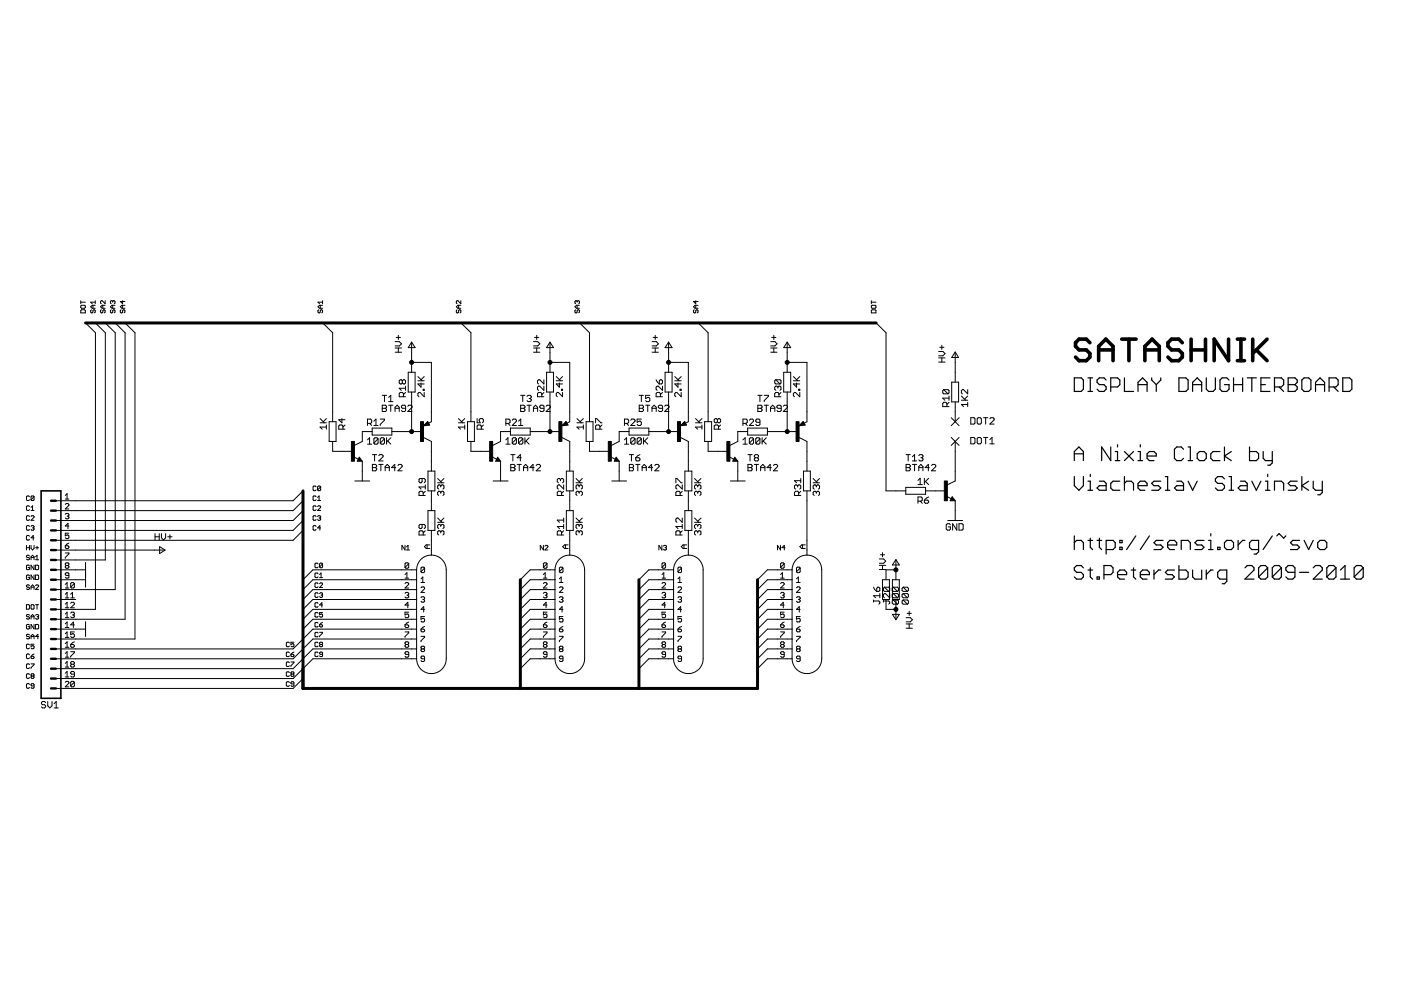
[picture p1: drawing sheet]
<svg xmlns="http://www.w3.org/2000/svg" width="297mm" height="210mm" viewBox="0 0 297 210" stroke-linecap="round" stroke-linejoin="round" font-family="sans-serif">
<g fill="#000" stroke="#000" stroke-width=".76">
<path d="M228 72.7v.7zM228 73.4l.8 .8zM228.8 71.9l-.8 .8zM228.8 74.2h1.5zM228 75.7l.8 .8zM228.8 71.9h1.5zM230.3 74.2l.8 .8zM228.8 76.5h1.5zM230.3 71.9l.8 .8zM231.1 75v.7zM231.1 75.7l-.8 .8zM232.9 73.4v3.1z"/>
<path d="M232.9 73.4l1.6-1.5zM232.9 74.2h3.1zM234.5 71.9l1.5 1.5zM236 73.4v3.1zM237.8 71.9h3.1zM239.4 71.9v4.6zM242.7 73.4v3.1zM244.3 71.9l-1.6 1.5zM242.7 74.2h3.1zM244.3 71.9l1.5 1.5zM245.8 73.4v3.1zM247.6 72.7v.7z"/>
<path d="M247.6 73.4l.8 .8zM248.4 71.9l-.8 .8zM248.4 74.2h1.5zM247.6 75.7l.8 .8zM248.4 71.9h1.5zM249.9 74.2l.8 .8zM248.4 76.5h1.5zM249.9 71.9l.8 .8zM250.7 75v.7zM250.7 75.7l-.8 .8zM252.5 71.9v4.6zM252.5 74.2h3.1z"/>
<path d="M255.6 71.9v4.6zM257.4 71.9v4.6zM257.4 71.9l3.1 4.6zM260.5 71.9v4.6zM262.3 76.5h1.6zM262.3 71.9h1.6zM263.1 71.9v4.6zM265.6 71.9v4.6zM265.6 75l3-3.1zM266.4 74.2l2.2 2.3z"/>
</g>
<g fill="#000" stroke="#000" stroke-width=".25">
<path d="M227.8 95.7v2zM227.8 95.7l.9-.9zM227.8 96.2h1.9zM227.8 80.1v2.9zM227.8 83h1.4zM228.7 94.8l1 .9zM229.7 82.5l-.5 .5zM227.8 80.1h1.4zM229.7 95.7v2zM229.7 80.6v1.9zM229.2 80.1l.5 .5zM230.7 83h.9z"/>
<path d="M230.7 80.1h.9zM231.2 80.1v2.9zM232.6 80.6v.5zM232.6 81.1l.5 .5zM232.6 80.6l.5-.5zM233.1 81.6h1zM232.6 82.5l.5 .5zM233.6 94.8v2.9zM233.6 94.8l1.9 2.9zM233.1 80.1h1zM234.1 81.6l.4 .4zM233.1 83h1z"/>
<path d="M234.1 80.1l.4 .5zM234.5 82v.5zM234.5 82.5l-.4 .5zM235.5 94.8v2.9zM235.5 80.1v2.9zM235.5 80.1h1.4zM236.5 95.7h.4zM236.5 97.7h.9zM236.9 95.7v2zM236.9 94.3v.5zM236.9 80.1l.5 .5zM235.5 82h1.4z"/>
<path d="M237.4 80.6v1zM237.4 81.6l-.5 .4zM238.4 95.7l1.9 2zM238.4 97.7l1.9-2zM238.4 80.1v2.9zM238.4 83h1.9zM241.3 95.7h.5zM241.3 97.7h1zM241.3 81.1v1.9zM241.3 81.1l1-1zM241.3 81.6h1.9zM241.8 95.7v2z"/>
<path d="M241.8 94.3v.5zM242.3 80.1l.9 1zM243.2 96.2v1zM243.2 96.2l.5-.5zM243.2 81.1v1.9zM243.2 97.2l.5 .5zM243.7 95.7h1zM244.2 80.1v.5zM244.2 80.6l1 1zM243.7 97.7h1zM244.7 95.7l.5 .5zM245.2 96.2v.5z"/>
<path d="M243.2 96.7h2zM246.1 80.6l-.9 1zM245.2 81.6v1.4zM246.1 80.1v.5zM249 95.2v2zM249 97.2l.5 .5zM249.5 94.8l-.5 .4zM249.5 97.7h.9zM250 80.1v2.9zM250 83h1.4zM249.5 94.8h.9zM250.4 97.7l.5-.5z"/>
<path d="M250.4 94.8l.5 .4zM251.4 83l.5-.5zM250 80.1h1.4zM251.9 94.8h.5zM251.9 97.7h1zM251.9 80.6v1.9zM251.4 80.1l.5 .5zM252.4 94.8v2.9zM252.9 81.1v1.9zM252.9 81.1l.9-1zM252.9 81.6h1.9zM253.8 96.2v1z"/>
<path d="M253.8 97.2l.5 .5zM253.8 80.1l1 1zM254.3 97.7h1zM254.3 95.7l-.5 .5zM254.8 81.1v1.9zM255.3 97.7l.5-.5zM254.3 95.7h1zM255.8 96.2v1zM255.3 95.7l.5 .5zM255.8 80.1v2.4zM255.8 82.5l.4 .5zM256.2 83h1z"/>
<path d="M256.7 96.2v1zM256.7 97.2l.5 .5zM256.7 96.2l.5-.5zM257.2 97.7h1.5zM257.2 83l.5-.5zM257.7 80.1v2.4zM257.2 95.7h1.5zM258.7 80.6v1.9zM258.7 82.5l.4 .5zM259.1 80.1l-.4 .5zM259.1 83h1zM259.6 94.8v2.9z"/>
<path d="M259.6 96.7l1.5-1zM259.1 80.1h1zM260.1 83l.5-.5zM260.1 80.1l.5 .5zM260.6 81.6v.9zM259.6 81.6h1zM259.6 96.7l1.5 1zM261.5 80.1v2.9zM261.5 81.6h2zM263.5 80.1v2.9zM264.4 80.1h2zM264.9 94.8v2.9z"/>
<path d="M264.9 97.7h1.5zM265.4 80.1v2.9zM266.4 97.7l.4-.5zM264.9 95.7h1.5zM266.8 96.2v1zM266.4 95.7l.4 .5zM267.3 80.1v2.9zM267.3 83h2zM267.3 81.6h1zM267.8 95.7v1.5zM267.8 97.2l.5 .5zM268.3 97.7h1.4z"/>
<path d="M268.8 98.6h.5zM267.3 80.1h2zM269.7 95.7v2.4zM269.7 98.1l-.4 .5zM270.2 80.1v2.9zM270.2 80.1h1.5zM271.2 82l1 1zM271.7 80.1l.5 .5zM270.2 82h1.5zM272.2 80.6v1zM271.7 82l.5-.4zM273.1 80.1v2.9z"/>
<path d="M273.1 80.1h1.5zM273.1 81.6h1.5zM274.6 80.1l.4 .5zM274.6 81.6l.4 .4zM273.1 83h1.5zM275 80.6v.5zM275 81.1l-.4 .5zM275 82v.5zM275 82.5l-.4 .5zM276 80.6v1.9zM276 82.5l.5 .5zM276 80.6l.5-.5z"/>
<path d="M276.5 83h1zM276.5 80.1h1zM277.5 83l.4-.5zM277.9 80.6v1.9zM277.5 80.1l.4 .5zM278.9 81.1v1.9zM278.9 81.1l1-1zM278.9 81.6h1.9zM279.9 80.1l.9 1zM280.8 81.1v1.9zM281.8 80.1v2.9zM281.8 80.1h1.5z"/>
<path d="M282.8 82l.9 1zM283.3 80.1l.4 .5zM281.8 82h1.5zM283.7 80.6v1zM283.7 81.6l-.4 .4zM284.7 80.1v2.9zM284.7 83h1.4zM286.1 83l.5-.5zM284.7 80.1h1.4zM286.6 80.6v1.9zM286.1 80.1l.5 .5zM227.8 113.6v2.9z"/>
<path d="M227.8 115.1l.5-.5zM227.8 101v2zM227.8 103l.9 .9zM228.3 114.6h.9zM227.8 120.4l.5-.5zM229.7 103l-1 .9zM229.2 114.6l.5 .5zM228.3 119.9h.9zM229.7 115.1v1.4zM229.7 101v2zM230.7 114.6h.9zM230.7 102h.5z"/>
<path d="M230.7 103.9h.9zM231.2 114.1v1.9zM231.2 116l.4 .5zM231.2 102v1.9zM231.2 100.6v.4zM232.6 114.6h1zM232.6 103.5l.5-.5zM233.1 114.1v1.9zM233.1 116l.5 .5zM233.1 102h1zM232.6 103.5l.5 .4zM233.1 103h1.4z"/>
<path d="M234.1 119.9h1.4zM234.1 102l.4 .5zM234.5 114.6v2.9zM234.5 114.6h1.5zM234.5 102.5v1.4zM233.1 103.9h1.4zM235.5 119.9l.5 .5zM235.5 102.5v1zM235.5 103.5l.5 .4zM236 114.6l.5 .5zM234.5 116.5h1.5zM235.5 102.5l.5-.5z"/>
<path d="M236 103.9h1.4zM236.5 115.1v.9zM236.5 116l-.5 .5zM237.4 114.6h.5zM237.4 114.6v.5zM237.4 116h.5zM237.4 116v.5zM236 102h1.4zM237.9 114.6v.5zM237.4 115.1h.5zM237.9 116v.5zM237.4 116.5h.5z"/>
<path d="M238.4 101v2.9zM238.4 102.5l.5-.5zM240.8 113.6l-1.9 2.9zM238.9 102h.9zM239.8 102l.5 .5zM240.3 102.5v1.4zM241.3 102.5v1zM241.3 102.5l.5-.5zM243.7 113.6l-1.9 2.9zM241.3 103.5l.5 .4zM241.8 102h.9zM241.8 103.9h.9z"/>
<path d="M242.7 102l.5 .5zM243.2 102.5v.5zM241.3 103h1.9zM244.2 103.9h1.4zM244.2 102.5l.5-.5zM244.7 116.5h1.4zM244.7 115.1l.5-.5zM244.2 102.5l.5 .5zM244.7 102h1.4zM244.7 115.1l.5 .4zM245.2 114.6h1.4zM245.6 103.9l.5-.4z"/>
<path d="M244.7 103h.9zM246.1 116.5l.5-.5zM245.2 115.5h.9zM245.6 103l.5 .5zM246.1 115.5l.5 .5zM247.1 101h.5zM247.1 103.9h.9zM247.6 115.1v.9zM248 114.6l-.4 .5zM247.6 101v2.9zM247.6 116l.4 .5zM248 114.6h1z"/>
<path d="M248 116.5h1zM249 114.6l.5 .5zM249 103.5l.5-.5zM249.5 115.1v.4zM247.6 115.5h1.9zM249.5 102h.9zM249 103.5l.5 .4zM249.5 103h1.4zM250 119.9v2.9zM250.4 114.6v1.9zM250.4 114.6h1.5zM250.4 102l.5 .5z"/>
<path d="M250.9 102.5v1.4zM249.5 103.9h1.4zM251.9 114.6l.5 .5zM251.9 102l1 1.9zM252.4 115.1v1.4zM253.8 102l-.9 1.9zM253.3 116.5h1.5zM253.3 115.1l.5-.5zM253.3 115.1l.5 .4zM253.8 114.6h1.5zM254.8 116.5l.5-.5zM253.8 115.5h1z"/>
<path d="M254.8 115.5l.5 .5zM256.2 114.6h.5zM256.2 116.5h1zM256.7 114.6v1.9zM256.7 113.1v.5zM257.7 101.5v.5zM257.7 102l.5 .5zM258.2 116v.5zM258.2 116h.5zM258.2 101l-.5 .5zM258.2 102.5h.9zM257.7 103.5l.5 .4z"/>
<path d="M258.7 116v.5zM258.2 116.5h.5zM258.2 101h.9zM259.1 102.5l.5 .5zM258.2 103.9h.9zM259.6 115.1v.9zM259.6 116l.5 .5zM259.1 101l.5 .5zM259.6 103v.5zM259.6 103.5l-.5 .4zM260.1 116.5h1zM259.6 115.1l.5-.5z"/>
<path d="M260.6 101h.5zM260.6 103.9h.9zM261.5 116l-.4 .5zM260.1 114.6h1zM261.1 101v2.9zM261.5 115.1v.9zM261.1 114.6l.4 .5zM262.5 114.6v1.9zM263.5 114.6l-1 .9zM263 103l-.5 .5zM263 102h.9zM262.5 103.5l.5 .4z"/>
<path d="M263 103h1.4zM263.5 114.6h.4zM263.9 102l.5 .5zM264.4 119.9l-.5 .5zM264.4 102.5v1.4zM263 103.9h1.4zM264.9 115.1v.9zM264.9 116l.5 .5zM264.9 115.1l.5-.5zM265.4 116.5h1.4zM264.4 119.9h1zM265.4 102l1 1.9z"/>
<path d="M265.9 117.5h.5zM266.8 117l-.4 .5zM267.3 102l-.9 1.9zM266.8 114.6v2.4zM265.4 114.6h1.4zM267.3 119.9h1zM269.7 113.6l-1.9 2.9zM268.3 119.9l.5 .5zM268.3 102h.5zM268.3 103.9h1zM268.8 102v1.9zM268.8 100.6v.4z"/>
<path d="M270.2 119.9h1zM270.2 102v1.9zM270.2 102h1.5zM270.7 113.6l.5-.5zM271.2 113.1l1 1zM271.2 119.9l.5 .5zM271.7 102l.5 .5zM272.6 113.6l-.4 .5zM272.2 102.5v1.4zM272.6 120.4l.5-.5zM273.1 103.9h1.5zM273.1 102.5l.5-.5z"/>
<path d="M273.6 116.5h1.4zM273.6 115.1l.5-.5zM273.1 102.5l.5 .5zM273.6 102h1.4zM273.6 115.1l.5 .4zM274.1 114.6h1.4zM273.1 119.9h1zM274.6 103.9l.4-.4zM273.6 103h1zM275 116.5l.5-.5zM274.1 115.5h.9zM274.6 103l.4 .5z"/>
<path d="M275 115.5l.5 .5zM276 101v2.9zM276 103l1.5-1zM276.5 114.6l1 1.9zM278.4 114.6l-.9 1.9zM276 103l1.5 .9zM278.4 102v1.5zM278.4 103.5l.5 .4zM278.9 119.9l-.5 .5zM278.9 103.9h1.5zM279.4 115.1v.9zM279.4 116l.5 .5z"/>
<path d="M279.9 116.5h.9zM279.9 114.6l-.5 .5zM278.9 119.9h1zM279.4 104.9h.5zM280.4 102v2.4zM279.9 104.9l.5-.5zM281.3 116l-.5 .5zM279.9 114.6h.9zM281.3 115.1v.9zM280.8 114.6l.5 .5zM281.8 119.9h1zM282.8 119.9l.5 .5z"/>
<path d="M285.2 119.9v2.9zM287.6 119.9h.9zM288.5 119.9l.5 .5zM227.8 120.4v.5zM227.8 120.9l.5 .4zM228.3 121.3h.9zM227.8 122.3l.5 .5zM229.2 121.3l.5 .5zM228.3 122.8h.9zM229.2 119.9l.5 .5zM229.7 121.8v.5zM229.7 122.3l-.5 .5z"/>
<path d="M230.7 120.9h.9zM231.2 120.4v1.9zM231.2 122.3l.4 .5zM232.6 122.3v.5zM232.6 122.3h.5zM233.1 122.3v.5zM232.6 122.8h.5zM234.1 119.9v2.9zM234.1 121.8h1.4zM236 120.4v.9zM236 121.3l-.5 .5zM236.9 121.3v1z"/>
<path d="M236.9 121.3l.5-.4zM236.9 122.3l.5 .5zM237.4 120.9h1zM237.4 122.8h1zM238.4 120.9l.5 .4zM238.9 121.3v.5zM236.9 121.8h2zM239.8 120.9h1zM240.3 120.4v1.9zM240.3 122.3l.5 .5zM241.8 121.3v1zM241.8 121.3l.5-.4z"/>
<path d="M241.8 122.3l.5 .5zM242.3 120.9h.9zM242.3 122.8h.9zM243.2 120.9l.5 .4zM243.7 121.3v.5zM241.8 121.8h1.9zM244.7 120.9v1.9zM245.6 120.9l-.9 .9zM245.6 120.9h.5zM247.1 122.8h1.4zM247.1 121.3l.5-.4zM247.1 121.3l.5 .5z"/>
<path d="M247.6 120.9h1.4zM248.5 122.8l.5-.5zM247.6 121.8h.9zM248.5 121.8l.5 .5zM250 122.8h1.4zM251.4 122.8l.5-.5zM250 120.9h1.4zM251.9 121.3v1zM251.4 120.9l.5 .4zM252.9 120.9v1.4zM252.9 122.3l.4 .5zM253.3 122.8h1.5z"/>
<path d="M254.8 120.9v1.9zM255.8 120.9v1.9zM256.7 120.9l-.9 .9zM256.7 120.9h.5zM258.2 121.3v1zM258.2 122.3l.5 .5zM258.7 120.9l-.5 .4zM258.7 122.8h1.4zM259.1 123.8h.5zM259.6 123.8l.5-.5zM260.1 120.9v2.4zM258.7 120.9h1.4z"/>
<path d="M265.9 120.9l-2 1.9zM263.9 122.8h2zM265.9 120.4v.5zM265.4 119.9l.5 .5zM266.8 120.4v1.9zM266.8 120.4l.5-.5zM266.8 122.3l2-1.9zM266.8 122.3l.5 .5zM267.3 122.8h1zM268.8 120.4v1.9zM268.3 122.8l.5-.5zM269.7 120.4v1.9z"/>
<path d="M270.2 119.9l-.5 .5zM269.7 122.3l2-1.9zM269.7 122.3l.5 .5zM270.2 122.8h1zM271.7 120.4v1.9zM271.2 122.8l.5-.5zM272.6 122.3l.5 .5zM272.6 120.4v.5zM272.6 120.9l.5 .4zM273.1 122.8h1zM273.1 121.3h1.5zM274.1 122.8l.5-.5z"/>
<path d="M274.6 120.4v1.9zM274.1 119.9l.5 .5zM275.5 121.3h2zM280.4 120.9l-2 1.9zM278.4 122.8h2zM280.4 120.4v.5zM279.9 119.9l.5 .5zM281.3 120.4v1.9zM281.8 119.9l-.5 .5zM281.3 122.3l2-1.9zM281.3 122.3l.5 .5zM281.8 122.8h1z"/>
<path d="M283.3 120.4v1.9zM282.8 122.8l.5-.5zM284.2 120.9l1-1zM284.2 122.8h1.9zM287.1 120.4v1.9zM287.1 120.4l.5-.5zM287.1 122.3l1.9-1.9zM287.1 122.3l.5 .5zM287.6 122.8h.9zM289 120.4v1.9zM288.5 122.8l.5-.5z"/>
</g>
<g fill="#000" stroke="#000" stroke-width=".21">
<path d="M17.1 66.3h1zM17.1 65.8v.5zM17.1 64.9v.3zM17.1 65.2l.2 .2zM17.1 63.8v.6zM17.3 65.7l-.2 .1zM17.3 65.4h.6zM17.1 64.9l.2-.2zM17.3 65.7h.6zM17.9 65.4l.2-.2zM17.3 64.7h.6zM18.1 65.8v.5z"/>
<path d="M17.9 65.7l.2 .1zM18.1 64.9v.3zM17.9 64.7l.2 .2zM17.1 64.1h1zM18.1 68.5l2.1 2zM19.2 65.8v.4zM19.2 66.2l.2 .1zM19.2 65l.4-.3zM19.2 64.1h1zM19.4 65.7l-.2 .1zM19.4 66.3h.2zM19.7 66.2l-.1 .1z"/>
<path d="M19.2 65l.4 .4zM19.6 64.7h.6zM19.2 64.1l.4 .3zM19.7 65.8v.4zM19.7 65.8l.2-.1zM19.7 64.7v.7zM19.9 65.7h.1zM20 65.7l.2 .1zM20.2 65.8v.4zM20.2 66.2l-.2 .1zM19.6 65.4h.6zM20.2 63.8v.6z"/>
<path d="M20.2 70.5v58.7zM20.2 68.5l2.1 2zM21.3 65.8v.4zM21.3 66.2l.2 .1zM21.3 65l.4-.3zM21.3 63.9v.3zM21.3 64.2l.2 .2zM21.5 65.7l-.2 .1zM21.5 66.3h.2zM21.5 63.8l-.2 .1zM21.8 66.2l-.1 .1zM21.3 65l.4 .4z"/>
<path d="M21.7 64.7h.6zM21.5 63.8h.2zM21.8 65.8v.4zM21.8 65.8l.2-.1zM21.8 64.7v.7zM22 65.7h.1zM22.1 65.7l.2 .1zM22.3 65.8v.4zM22.3 66.2l-.2 .1zM21.7 65.4h.6zM22.3 63.8v.6zM21.7 63.8l.6 .6z"/>
<path d="M22.3 70.5v48.2zM22.3 68.5l2.1 2zM23.4 65.8v.4zM23.4 66.2l.2 .1zM23.4 65l.3-.3zM23.4 63.9v.3zM23.4 63.9l.2-.1zM23.6 65.7l-.2 .1zM23.6 66.3h.1zM23.4 64.2l.2 .2zM23.6 63.8h.1zM23.9 66.2l-.2 .1z"/>
<path d="M23.4 65l.3 .4zM23.7 64.7h.7zM23.7 63.8l.2 .1zM23.9 65.8v.4zM23.9 65.8l.2-.1zM23.9 64.7v.7zM23.9 63.9v.2zM23.9 63.9l.2-.1zM24.1 65.7h.1zM24.1 63.8h.1zM24.2 65.7l.2 .1zM24.2 63.8l.2 .1z"/>
<path d="M24.4 65.8v.4zM24.4 66.2l-.2 .1zM23.7 65.4h.7zM24.4 63.9v.3zM24.2 64.4l.2-.2zM24.4 70.5v54.5zM24.4 68.5l2.1 2zM25.5 65.8v.4zM25.5 66.2l.2 .1zM25.5 65l.3-.3zM25.5 63.9l.5 .5zM25.7 65.7l-.2 .1z"/>
<path d="M25.7 66.3h.1zM26 66.2l-.2 .1zM25.5 65l.3 .4zM25.8 64.7h.7zM26 65.8v.4zM26 65.8l.2-.1zM26 64.7v.7zM26 63.8v.6zM26.2 65.7h.1zM26.3 65.7l.2 .1zM26.5 65.8v.4zM26.5 66.2l-.2 .1z"/>
<path d="M25.8 65.4h.7zM25.5 63.9h1zM26.5 70.5v60.8zM26.5 68.5l2.1 2zM28.6 70.5v65zM67.4 65.8v.4zM67.4 66.2l.2 .1zM67.4 65l.3-.3zM67.4 64.1h1zM67.6 65.7l-.2 .1zM67.6 66.3h.1zM67.7 66.3l.2-.1z"/>
<path d="M67.4 65l.3 .4zM67.7 64.7h.7zM67.4 64.1l.3 .3zM67.9 65.8v.4zM68.1 65.7l-.2 .1zM67.9 64.7v.7zM68.1 65.7h.1zM68.2 65.7l.2 .1zM68.4 65.8v.4zM68.4 66.2l-.2 .1zM67.7 65.4h.7zM68.4 63.8v.6z"/>
<path d="M68.4 68.5l2.1 2zM83.8 73.8h1.3zM83.8 73.3h.9zM84 71.5h.9zM84.5 73.8v.9zM84.5 71.1v.9zM84.7 73.3l.4-.4zM83.8 72.4h.9zM83.8 74.7h1.3zM84.7 72.4l.4 .5zM86.6 78.9v4.2zM86.6 73.7h1.4z"/>
<path d="M87.3 76.8v2.1zM87.3 72.6v2.1zM87.3 72.5l-.7 1.2zM87.3 74.7v2.1zM86.6 78.9h1.4zM87.3 72.5l.7 1.2zM87.3 76.8h4.2zM96.8 65.8v.4zM96.8 66.2l.1 .1zM96.8 65l.3-.3zM96.8 63.9v.3zM96.8 64.2l.1 .2z"/>
<path d="M96.9 65.7l-.1 .1zM96.9 66.3h.2zM96.9 63.8l-.1 .1zM97.2 66.2l-.1 .1zM96.8 65l.3 .4zM97.1 64.7h.6zM96.9 63.8h.2zM97.2 65.8v.4zM97.4 65.7l-.2 .1zM97.2 64.7v.7zM97.4 65.7h.2zM97.6 65.7l.1 .1z"/>
<path d="M97.7 65.8v.4zM97.7 66.2l-.1 .1zM97.1 65.4h.6zM97.7 63.8v.6zM97.1 63.8l.6 .6zM97.7 68.5l2.1 2zM113.1 73.8h1.3zM113.1 73.3h.9zM113.3 71.5h.9zM113.8 73.8v.9zM113.8 71.1v.9zM114 73.3l.4-.4z"/>
<path d="M113.1 72.4h.9zM113.1 74.7h1.3zM114 72.4l.4 .5zM115.9 78.9v4.2zM115.9 73.7h1.4zM116.6 76.8v2.1zM116.6 72.6v2.1zM116.6 72.5l-.7 1.2zM116.6 74.7v2.1zM115.9 78.9h1.4zM116.6 72.5l.7 1.2zM116.6 76.8h4.2z"/>
<path d="M121.9 65.8v.4zM121.9 66.2l.1 .1zM121.9 65l.3-.3zM121.9 63.9v.3zM122 63.8l-.1 .1zM122 65.7l-.1 .1zM122 66.3h.2zM121.9 64.2l.1 .2zM122 63.8h.2zM122.4 66.2l-.2 .1zM121.9 65l.3 .4zM122.2 64.7h.7z"/>
<path d="M122.2 63.8l.2 .1zM122.4 65.8v.4zM122.4 65.8l.1-.1zM122.4 64.7v.7zM122.4 63.9v.2zM122.4 63.9l.1-.1zM122.5 65.7h.2zM122.5 63.8h.2zM122.7 65.7l.2 .1zM122.7 63.8l.2 .1zM122.9 65.8v.4zM122.9 66.2l-.2 .1z"/>
<path d="M122.2 65.4h.7zM122.9 63.9v.3zM122.9 64.2l-.2 .2zM122.9 68.5l2.1 2zM138.3 73.8h1.3zM138.3 73.3h.8zM138.5 71.5h.9zM138.9 73.8v.9zM138.9 71.1v.9zM139.1 73.3l.5-.4zM138.3 72.4h.8zM138.3 74.7h1.3z"/>
<path d="M139.1 72.4l.5 .5zM141 78.9v4.2zM141 73.7h1.5zM141.8 76.8v2.1zM141.8 72.6v2.1zM141.8 72.5l-.8 1.2zM141.8 74.7v2.1zM141 78.9h1.5zM141.8 72.5l.7 1.2zM141.8 76.8h4.1zM147 65.8v.4zM147 66.2l.2 .1z"/>
<path d="M147 65l.4-.3zM147 63.9l.5 .5zM147.2 65.7l-.2 .1zM147.2 66.3h.2zM147.5 66.2l-.1 .1zM147 65l.4 .4zM147.4 64.7h.6zM147.5 65.8v.4zM147.5 65.8l.2-.1zM147.5 64.7v.7zM147.5 63.8v.6zM147.7 65.7h.1z"/>
<path d="M147.8 65.7l.2 .1zM148 65.8v.4zM148 66.2l-.2 .1zM147.4 65.4h.6zM147 63.9h1zM148 68.5l2.1 2zM163.4 73.8h1.3zM163.4 73.3h.9zM163.6 71.5h.9zM164.1 73.8v.9zM164.1 71.1v.9zM164.7 72.9l-.4 .4z"/>
<path d="M163.4 72.4h.9zM163.4 74.7h1.3zM164.3 72.4l.4 .5zM166.2 78.9v4.2zM166.2 73.7h1.4zM166.9 76.8v2.1zM166.9 72.6v2.1zM166.9 72.5l-.7 1.2zM166.9 74.7v2.1zM166.2 78.9h1.4zM166.9 72.5l.7 1.2zM166.9 76.8h4.2z"/>
<path d="M184.7 66.3h1zM184.7 65.8v.5zM184.7 64.9v.3zM184.7 65.2l.2 .2zM184.7 63.8v.6zM184.9 65.7l-.2 .1zM184.9 65.4h.6zM184.7 64.9l.2-.2zM184.9 65.7h.6zM185.5 65.4l.2-.2zM184.9 64.7h.6zM185.7 65.8v.5z"/>
<path d="M185.5 65.7l.2 .1zM185.7 64.9v.3zM185.5 64.7l.2 .2zM184.7 64.1h1zM185.8 68.5l2.1 2zM187.9 70.5v33.6zM199 75.9h1.4zM199 75.4h.9zM199.2 73.6h.9zM199.7 75.9v.9zM199.7 73.2v.9zM200.4 75l-.5 .4z"/>
<path d="M199 74.5h.9zM199 76.8h1.4zM199.9 74.5l.5 .5zM201.8 75.8h1.4zM202.5 78.9v2.1zM202.5 74.7v2.1zM202.5 74.6l-.7 1.2zM202.5 76.8v2.1zM202.5 74.6l.7 1.2zM67.9 90.6h1.3zM67.9 89.6h1.3zM67.9 90.6l.4 .4z"/>
<path d="M69.2 88.8l-.7 .6zM67.9 88.8l.8 .8zM69.2 90.1v.9zM69.8 89.4v4.2zM69.8 93.6h1.4zM69.8 89.4h1.4zM70.5 93.6v2.1zM70.5 87.3v2.1zM70.5 70.5v16.8zM71.2 89.4v4.2zM71.8 90.3v.7zM72 90.1l-.2 .2z"/>
<path d="M71.8 89l.7 .6zM72 90.1h.5zM72.5 90.1l.2 .2zM72.5 88.8v.8zM72.6 95.7h2.1zM70.5 95.7h2.1zM72.7 90.3v.7zM72.7 90.6l.5-.5zM71.8 91h1.4zM71.8 89h1.4zM76.2 96.9l-.4 .9zM76 97.7h.6z"/>
<path d="M76 97.6h.3zM75 96.9l1 .5zM76.2 96.9l.6 .9zM76.2 97.2l-.2 .4zM76.2 97.4l.1 .2zM76.2 97.2l.4 .5zM76.8 97.8v2.1zM76.8 91.5v2.1zM75.1 94.4l1.7-.8zM75.8 97.8h1zM76.8 91.5h2.1zM76.8 99.9v2.1z"/>
<path d="M77.9 93.3l.5-.5zM77.9 94.2h.9zM77.9 88.9v1.3zM77.9 88.9h.7zM78.4 92.8v1.4zM78.4 89.8l.4 .4zM78.6 88.9l.2 .2zM77.9 89.8h.7zM78.8 89.1v.4zM78.8 89.5l-.2 .3zM78.9 92.2h4.2zM78.9 90.8v1.4z"/>
<path d="M79 98.5v1.3zM79 98.5h.6zM79 99.1h.6zM79 96.4h.9zM79.3 93v.9zM79.5 92.8l-.2 .2zM79.3 93.9l.9-.9zM79.3 89.3l.4-.4zM79.3 90.2h.9zM79.4 96.4v1.3zM79.5 92.8h.4zM79.3 93.9l.2 .3z"/>
<path d="M79.6 98.5l.3 .2zM79.6 99.1l.3 .3zM79 99.8h.6zM79.7 88.9v1.3zM79.9 98.7v.2zM79.6 99.1l.3-.2zM79.9 99.4v.2zM79.9 99.6l-.3 .2zM79.9 92.8l.3 .2zM79.5 94.2h.4zM80.2 93v.9zM80.2 93.9l-.3 .3z"/>
<path d="M80.3 98.5h.9zM80.3 97.7l.9-.9zM80.3 96.6l.2-.2zM80.6 93v.9zM80.8 92.8l-.2 .2zM80.6 93.9l.9-.9zM80.6 88.9h.9zM80.6 90v.2zM80.8 98.5v1.3zM80.8 92.8h.5zM80.6 93.9l.2 .3zM80.5 96.4h.5z"/>
<path d="M81 85.9v1.3zM81 85.9h.7zM81 86.6h.7zM81 83.8h1zM80.3 97.7h.9zM81.2 96.6v.2zM81 96.4l.2 .2zM81.3 92.8l.2 .2zM80.8 94.2h.5zM81.5 93v.9zM81.5 93.9l-.2 .3zM81.5 83.8v1.4z"/>
<path d="M81.5 88.9v.2zM81.5 89.1l-.9 .9zM81.7 98.9v.9zM82.1 98.5l-.4 .4zM81.7 99.1h.8zM81.7 85.9l.3 .2zM81.7 86.6l.3 .2zM81 87.2h.7zM82 86.1v.3zM81.7 86.6l.3-.2zM82 86.8v.2zM81.7 87.2l.3-.2z"/>
<path d="M82 92.8v1.4zM82 93.7l.9-.9zM82.1 98.5l.4 .4zM82.2 93.5l.7 .7zM82.4 85.9h.9zM82.4 84.3l.4-.5zM82.4 85.2h.9zM82.5 98.9v.9zM82.8 85.9v1.3zM82.8 83.8v1.4zM83 99.1h.9zM78.9 90.8h4.2z"/>
<path d="M83.1 90.8v1.4zM83.7 98.5v1.3zM83.7 98.5l-.7 .6zM83.8 86.4v.8zM83.8 86.4l.4-.5zM83.8 86.6h.8zM84.2 85.9l.4 .5zM84.4 99.8l.9-.9zM84.6 98.5l-.2 .2zM84.6 86.4v.8zM84.6 83.4v.7zM84.9 83.2l-.3 .2z"/>
<path d="M84.6 82.3h1.4zM84.6 80.7v.5zM84.6 80.7l.3-.2zM84.9 83.2h.4zM84.6 81.2l.3 .2zM84.9 80.5h.2zM84.6 98.5h.4zM84.6 82.3l.5 .5zM85.1 80.5l.2 .2zM84.9 81.4h.2zM85.1 87l.2 .2zM85.1 86.1v.3z"/>
<path d="M85.1 86.4l.2 .2zM83.1 91.5h2.1zM85.2 91.5h2.1zM84.4 99.8h.9zM85.3 98.7v.2zM85 98.5l.3 .2zM85.3 83.2l.2 .2zM85.3 80.7l.2-.2zM85.3 81.2l-.2 .2zM85.3 80.7v.5zM85.3 87.2h.5zM85.3 85.9l-.2 .2z"/>
<path d="M85.3 86.6h.7zM85.5 83.4v.7zM86 83.2l-.5 .5zM85.5 80.5h.3zM85.3 81.2l.2 .2zM85.8 80.5l.2 .2zM85.5 81.4h.3zM85.8 87.2l.2-.2zM85.3 85.9h.5zM84.6 84.1h1.4zM86 81.9v.9zM86 80.7v.5z"/>
<path d="M85.8 81.4l.2-.2zM86 86.1v.9zM85.8 85.9l.2 .2zM86.5 87.2l.9-.8zM86.7 85.9l-.2 .2zM86.7 85.9h.4zM87.3 91.5h2.1zM87.3 83.1v2.1zM87.3 85.2v6.3zM86.5 87.2h.9zM87.4 86.1v.3zM87.1 85.9l.3 .2z"/>
<path d="M88 78.9v4.2zM86.6 83.1h1.4zM88.6 83.4v.5zM88.6 83.9l.2 .2zM88.6 81.4l.7 .7zM88.6 80.7h1.3zM88.8 83.2l-.2 .2zM88.8 83.2h.2zM89.3 81.2v.9zM89.3 80.5l.6-.7zM88.6 79.8l.9 .9zM89.7 82.5v.3z"/>
<path d="M89.7 82.5h.2zM89.8 90.3l1.3-.2zM89.9 83.2v.9zM89 83.2l.9 .9zM89.7 82.8h.2zM89.9 82.5v.3zM88.6 81.4h1.3zM90 90.1l.8-.1zM90.3 89.9h.3zM90.6 89.5l-.6 .6zM90.3 89.9l.3-.2zM90.7 89.4l-.9 .9z"/>
<path d="M90.7 99.9v4.2zM90.6 89.7l.2 .3zM90.6 89.5l.4 .5zM90.7 89.4l.4 .7zM91.5 87.3v2.1zM91.5 93.6v2.1zM90.9 89.7l.6-.3zM89.8 92.8l1.7 .8zM91.5 97.8v2.1zM91.5 76.8v10.5zM91.5 95.7v2.1zM90.7 99.9h1.5z"/>
<path d="M97.2 90.6h1.3zM97.2 89.6h1.3zM97.2 90.6l.4 .4zM97.9 89.4l.6-.6zM97.2 88.8l.9 .8zM98.5 90.1v.9zM99.1 89.4v4.2zM99.1 93.6h1.5zM99.1 89.4h1.5zM99.8 93.6v2.1zM99.8 87.3v2.1zM99.8 70.5v16.8z"/>
<path d="M100.6 89.4v4.2zM101.2 90.3v.7zM101.2 90.3l.2-.2zM101.2 88.8v.8zM101.2 89.6h.6zM101.4 90.1h.4zM101.6 89v.2zM101.8 88.8l-.2 .2zM101.8 90.1l.2 .2zM101.6 89.2l.2 .4zM101.8 88.8h.5zM101.9 95.7h2.1z"/>
<path d="M99.8 95.7h2.1zM102 90.3v.7zM102 90.6l.5-.5zM102.3 88.8l.2 .2zM101.2 91h1.3zM102.5 89v.4zM102.5 89.4l-.2 .2zM105.5 96.9l-.4 .9zM104.3 96.9l1 .5zM105.3 97.7h.6zM105.3 97.6h.3zM105.5 96.9l.6 .9z"/>
<path d="M105.5 97.2l-.2 .4zM105.5 97.4l.1 .2zM105.5 97.2l.4 .5zM106.1 97.8v2.1zM106.1 91.5v2.1zM104.5 94.4l1.6-.8zM105.1 97.8h1zM106.1 91.5h2.1zM106.1 99.9v2.1zM107.7 92.8l-.4 .5zM107.3 94.2h.8zM107.3 88.9v1.3z"/>
<path d="M107.3 88.9h.6zM107.7 92.8v1.4zM107.7 89.8l.4 .4zM107.9 88.9l.2 .2zM107.3 89.8h.6zM108.1 89.1v.4zM108.1 89.5l-.2 .3zM108.2 92.2h4.2zM108.2 90.8v1.4zM108.3 98.5v1.3zM108.3 98.5h.7zM108.3 99.1h.7z"/>
<path d="M108.3 96.4h.9zM108.6 93v.9zM108.8 92.8l-.2 .2zM108.6 93.9l.9-.9zM109.5 89.3l-.9 .9zM108.7 96.4v1.3zM108.8 92.8h.5zM108.6 93.9l.2 .3zM108.8 88.9l-.2 .2zM109 98.5l.2 .2zM109 99.1l.2 .3zM108.3 99.8h.7z"/>
<path d="M109.2 98.7v.2zM109 99.1l.2-.2zM109.2 99.4v.2zM109.2 99.6l-.2 .2zM109.3 92.8l.2 .2zM108.8 94.2h.5zM108.8 88.9h.5zM109.5 93v.9zM109.5 93.9l-.2 .3zM108.6 90.2h.9zM109.5 89.1v.2zM109.3 88.9l.2 .2z"/>
<path d="M109.6 98.5h.9zM109.6 97h.9zM109.9 93v.9zM109.9 93l.3-.2zM109.9 93.9l.9-.9zM109.9 89.3l.5-.4zM109.9 90.2h.9zM110.1 98.5v1.3zM110.2 92.8h.4zM109.9 93.9l.3 .3zM110.3 96.4v1.3zM109.6 97l.7-.6z"/>
<path d="M110.4 85.9v1.3zM110.4 85.9h.7zM110.4 86.6h.7zM110.4 83.8h.9zM110.4 88.9v1.3zM110.6 92.8l.2 .2zM110.2 94.2h.4zM110.8 83.8v1.4zM110.8 93v.9zM110.8 93.9l-.2 .3zM111 98.9v.9zM111.4 98.5l-.4 .4z"/>
<path d="M111 99.1h.9zM111.1 85.9l.2 .2zM111.1 86.6l.2 .2zM110.4 87.2h.7zM111.3 86.1v.3zM111.1 86.6l.2-.2zM111.3 86.8v.2zM111.1 87.2l.2-.2zM111.3 92.8v1.4zM112.2 92.8l-.9 .9zM111.4 98.5l.5 .4zM111.5 93.5l.7 .7z"/>
<path d="M111.7 85.9h.9zM111.7 84l.3-.2zM111.9 98.9v.9zM112 83.8h.4zM111.7 84.9l.3 .3zM112.2 85.9v1.3zM112.4 99.1h.8zM112.4 83.8l.2 .2zM112.2 84.5h.2zM112.4 84.5l.2 .2zM112 85.2h.4zM108.2 90.8h4.2z"/>
<path d="M112.4 90.8v1.4zM112.6 84v.3zM112.6 84.3l-.2 .2zM112.6 84.7v.2zM112.6 84.9l-.2 .3zM113 98.5v1.3zM113 98.5l-.6 .6zM113.1 86.4v.8zM113.1 86.4l.4-.5zM113.1 86.6h.9zM113.5 85.9l.5 .5zM113.7 99.8l.9-.9z"/>
<path d="M113.9 98.5l-.2 .2zM114 83.4v.7zM114 83.4l.2-.2zM114 82.1v.4zM114 82.5l.2 .3zM114 80.7v.5zM114 81.2l.2 .2zM114 86.4v.8zM114.2 83.2h.4zM114 82.1l.2-.2zM114 80.7l.2-.2zM113.9 98.5h.5z"/>
<path d="M114.2 81.9h.2zM114.2 80.5h.2zM114.4 87l.3 .2zM114.4 86.1v.3zM114.4 86.4l.3 .2zM112.4 91.5h2.1zM114.5 91.5h2.1zM113.7 99.8h.9zM114.6 98.7v.2zM114.4 98.5l.2 .2zM114.6 83.2l.3 .2zM114.7 87.2h.4z"/>
<path d="M114.7 85.9l-.3 .2zM114.7 86.6h.6zM114.9 83.4v.7zM115.3 83.2l-.4 .5zM115.1 87.2l.2-.2zM114.7 85.9h.4zM114 84.1h1.3zM115.3 81.9v.9zM114.4 81.9l.9 .9zM115.3 80.5v.9zM114.4 80.5l.9 .9zM115.3 86.1v.9z"/>
<path d="M115.1 85.9l.2 .2zM115.8 87.2l.9-.8zM115.8 86.1l.2-.2zM116 85.9h.5zM116.6 91.5h2.1zM116.6 83.1v2.1zM116.6 85.2v6.3zM115.8 87.2h.9zM116.7 86.1v.3zM116.5 85.9l.2 .2zM117.3 78.9v4.2zM115.9 83.1h1.4z"/>
<path d="M117.9 83.4v.5zM117.9 83.9l.3 .2zM117.9 81.4l.7 .7zM117.9 80.7h1.4zM118.2 83.2l-.3 .2zM118.2 83.2h.2zM118.6 81.2v.9zM118.6 80.5l.7-.7zM117.9 79.8l.9 .9zM119 82.5v.3zM119 82.5h.3zM119.1 90.3l1.3-.2z"/>
<path d="M119.3 83.2v.9zM118.4 83.2l.9 .9zM119 82.8h.3zM119.3 82.5v.3zM117.9 81.4h1.4zM119.3 90.1l.9-.1zM119.7 89.9h.3zM120 89.5l-.7 .6zM119.7 89.9l.3-.2zM120 89.4l-.9 .9zM120.1 99.9v4.2zM120 89.7l.2 .3z"/>
<path d="M120 89.5l.3 .5zM120 89.4l.4 .7zM120.8 87.3v2.1zM120.8 93.6v2.1zM120.2 89.7l.6-.3zM119.1 92.8l1.7 .8zM120.8 97.8v2.1zM120.8 76.8v10.5zM120.8 95.7v2.1zM120.1 99.9h1.4zM122.3 90.6h1.4zM122.3 89.6h1.4z"/>
<path d="M122.3 90.6l.5 .4zM123 89.4l.7-.6zM122.3 88.8l.9 .8zM123.7 90.1v.9zM124.3 89.4v4.2zM124.3 93.6h1.4zM124.3 89.4h1.4zM125 93.6v2.1zM125 87.3v2.1zM125 70.5v16.8zM125.7 89.4v4.2zM126.3 90.3v.7z"/>
<path d="M126.3 90.3l.2-.2zM126.3 88.8v.8zM126.3 88.8h.2zM126.5 90.1h.5zM126.5 88.8l.9 .8zM127 90.1l.2 .2zM127.1 95.7h2.1zM125 95.7h2.1zM127.2 90.3v.7zM127.2 90.6l.4-.5zM127.4 89.6h.2zM126.3 91h1.3z"/>
<path d="M130.6 96.9l-.4 .9zM129.4 96.9l1.1 .5zM130.5 97.7h.6zM130.5 97.6h.2zM130.6 96.9l.7 .9zM130.6 97.2l-.1 .4zM130.6 97.4l.1 .2zM130.6 97.2l.5 .5zM131.3 97.8v2.1zM131.3 91.5v2.1zM129.6 94.4l1.7-.8zM130.2 97.8h1.1z"/>
<path d="M131.3 91.5h2.1zM131.3 99.9v2.1zM132.4 93.3l.4-.5zM132.4 94.2h.9zM132.4 88.9v1.3zM132.4 88.9h.7zM132.8 92.8v1.4zM132.8 89.8l.5 .4zM133.1 88.9l.2 .2zM132.4 89.8h.7zM133.3 89.1v.4zM133.3 89.5l-.2 .3z"/>
<path d="M133.4 92.2h4.2zM133.4 90.8v1.4zM133.4 98.5v1.3zM133.4 98.5h.7zM133.4 99.1h.7zM133.4 96.4h.9zM133.7 93v.9zM133.7 93l.3-.2zM133.7 93.9l.9-.9zM133.7 90.2l.9-.9zM133.9 96.4v1.3zM134 92.8h.4z"/>
<path d="M133.7 93.9l.3 .3zM133.7 89.1l.3-.2zM134.1 98.5l.2 .2zM134.1 99.1l.2 .3zM133.4 99.8h.7zM134.3 98.7v.2zM134.3 98.9l-.2 .2zM134.3 99.4v.2zM134.3 99.6l-.2 .2zM134.4 92.8l.2 .2zM134 94.2h.4zM134 88.9h.4z"/>
<path d="M134.6 93v.9zM134.4 94.2l.2-.3zM133.7 90.2h.9zM134.6 89.1v.2zM134.4 88.9l.2 .2zM134.8 98.5h.9zM134.8 97v.5zM134.8 97.5l.2 .2zM135 97.7h.5zM135.1 93v.9zM135.3 92.8l-.2 .2zM135.1 93.9l.9-.9z"/>
<path d="M135.1 88.9v.6zM135.1 89.5l.4-.2zM135.2 98.5v1.3zM135.2 96.6l-.4 .4zM135.3 92.8h.5zM135.1 93.9l.2 .3zM135.1 90l.2 .2zM135.7 97.5l-.2 .2zM134.8 97h.7zM135.5 85.9v1.3zM135.5 85.9h.7zM135.5 86.6h.7z"/>
<path d="M135.5 83.8h.9zM135.5 89.3h.3zM135.2 96.6l.5-.2zM135.7 97.3v.2zM135.5 97l.2 .3zM135.8 92.8l.2 .2zM135.3 94.2h.5zM135.8 89.3l.2 .2zM135.3 90.2h.5zM136 93v.9zM136 93.9l-.2 .3zM136 83.8v1.4z"/>
<path d="M135.1 88.9h.9zM136 89.5v.5zM136 90l-.2 .2zM136.1 98.9v.9zM136.6 98.5l-.5 .4zM136.1 99.1h.9zM136.2 85.9l.2 .2zM136.2 86.6l.2 .2zM135.5 87.2h.7zM136.4 86.1v.3zM136.4 86.4l-.2 .2zM136.4 86.8v.2z"/>
<path d="M136.4 87l-.2 .2zM136.4 92.8v1.4zM137.3 92.8l-.9 .9zM136.6 98.5l.4 .4zM136.7 93.5l.6 .7zM136.9 85.9h.9zM136.9 83.8v.7zM136.9 84.5l.4-.2zM137 98.9v.9zM136.9 84.9l.2 .3zM137.3 85.9v1.3zM137.3 84.3h.3z"/>
<path d="M137.5 99.1h.9zM137.6 84.3l.2 .2zM137.1 85.2h.5zM133.4 90.8h4.2zM137.6 90.8v1.4zM136.9 83.8h.9zM137.8 84.5v.4zM137.6 85.2l.2-.3zM138.2 98.5v1.3zM138.2 98.5l-.7 .6zM138.2 86.4v.8zM138.7 85.9l-.5 .5z"/>
<path d="M138.2 86.6h.9zM138.7 85.9l.4 .5zM138.8 99.8l.9-.9zM139.1 98.5l-.3 .2zM139.1 83.4v.7zM139.1 83.4l.2-.2zM139.1 82.1v.4zM139.1 82.5l.2 .3zM139.1 80.5l.2 .5zM139.1 86.4v.8zM139.3 83.2h.5zM139.1 82.1l.2-.2z"/>
<path d="M139.3 81l.5 .4zM139.1 98.5h.4zM139.3 81.9h.3zM139.6 87l.2 .2zM139.6 86.1v.3zM139.6 86.4l.2 .2zM137.6 91.5h2.1zM139.7 91.5h2.1zM138.8 99.8h.9zM139.7 98.7v.2zM139.5 98.5l.2 .2zM139.8 83.2l.2 .2z"/>
<path d="M139.8 81.4h.4zM139.8 80.7v.7zM139.8 87.2h.5zM139.6 86.1l.2-.2zM139.8 86.6h.7zM140 83.4v.7zM140.5 83.2l-.5 .5zM139.8 80.7l.2-.2zM140.2 81.4l.3-.2zM140 80.5h.2zM140.3 87.2l.2-.2zM139.8 85.9h.5z"/>
<path d="M139.1 84.1h1.4zM140.5 81.9v.9zM139.6 81.9l.9 .9zM140.5 80.7v.5zM140.2 80.5l.3 .2zM140.5 86.1v.9zM140.3 85.9l.2 .2zM140.9 87.2l.9-.8zM140.9 86.1l.3-.2zM141.2 85.9h.4zM141.8 91.5h2zM141.8 83.1v2.1z"/>
<path d="M141.8 85.2v6.3zM140.9 87.2h.9zM141.8 86.1v.3zM141.6 85.9l.2 .2zM142.5 78.9v4.2zM141 83.1h1.5zM143.1 83.4v.5zM143.1 83.9l.2 .2zM143.1 81.4l.6 .7zM143.1 80.7h1.3zM143.3 83.2l-.2 .2zM143.3 83.2h.2z"/>
<path d="M143.7 81.2v.9zM143.7 80.5l.7-.7zM143.1 79.8l.9 .9zM144.2 82.5v.3zM144.2 82.5h.2zM144.3 90.3l1.3-.2zM144.4 83.2v.9zM143.5 83.2l.9 .9zM144.2 82.8h.2zM144.4 82.5v.3zM143.1 81.4h1.3zM144.5 90.1l.8-.1z"/>
<path d="M144.8 89.9h.3zM145.1 89.5l-.6 .6zM144.8 89.9l.3-.2zM145.2 89.4l-.9 .9zM145.2 99.9v4.2zM145.1 89.7l.2 .3zM145.1 89.5l.3 .5zM145.2 89.4l.4 .7zM145.9 87.3v2.1zM145.9 93.6v2.1zM145.3 89.7l.6-.3zM144.3 92.8l1.6 .8z"/>
<path d="M145.9 97.8v2.1zM145.9 76.8v10.5zM145.9 95.7v2.1zM145.2 99.9h1.5zM147.5 90.6h1.3zM147.5 89.6h1.3zM147.5 90.6l.4 .4zM148.1 89.4l.7-.6zM147.5 88.8l.9 .8zM148.8 90.1v.9zM149.4 89.4v4.2zM149.4 93.6h1.5z"/>
<path d="M149.4 89.4h1.5zM150.1 93.6v2.1zM150.1 87.3v2.1zM150.1 70.5v16.8zM150.9 89.4v4.2zM151.4 90.3v.7zM151.4 90.3l.3-.2zM151.4 89v.4zM151.4 89l.3-.2zM151.7 90.1h.4zM151.4 89.4l.3 .2zM151.7 88.8h.2z"/>
<path d="M151.9 88.8l.2 .2zM151.7 89.6h.2zM152.1 90.1l.2 .2zM152.1 89l.2-.2zM151.9 89.6l.2-.2zM152.1 89v.4zM152.2 95.7h2.1zM150.1 95.7h2.1zM152.3 90.3v.7zM152.3 90.6l.5-.5zM152.3 88.8h.2zM152.1 89.4l.2 .2z"/>
<path d="M152.5 88.8l.3 .2zM152.3 89.6h.2zM151.4 91h1.4zM152.8 89v.4zM152.5 89.6l.3-.2zM155.8 96.9l-.4 .9zM155.6 97.7h.6zM155.6 97.6h.3zM154.6 96.9l1 .5zM155.8 96.9l.6 .9zM155.8 97.2l-.2 .4zM155.8 97.4l.1 .2z"/>
<path d="M155.8 97.2l.4 .5zM156.4 97.8v2.1zM156.4 91.5v2.1zM154.7 94.4l1.7-.8zM155.4 97.8h1zM156.4 91.5h2.1zM156.4 99.9v2.1zM157.5 93.3l.5-.5zM157.5 94.2h.9zM157.5 88.9v1.3zM157.5 88.9h.7zM158 92.8v1.4z"/>
<path d="M158 89.8l.4 .4zM158.2 88.9l.2 .2zM157.5 89.8h.7zM158.4 89.1v.4zM158.4 89.5l-.2 .3zM158.5 92.2h4.2zM158.5 90.8v1.4zM158.6 98.5v1.3zM158.6 98.5h.7zM158.6 99.1h.7zM158.6 96.4h.9zM158.9 93v.9z"/>
<path d="M159.1 92.8l-.2 .2zM158.9 93.9l.9-.9zM159.8 89.3l-.9 .9zM159 96.4v1.3zM159.1 92.8h.5zM158.9 93.9l.2 .3zM159.1 88.9l-.2 .2zM159.3 98.5l.2 .2zM159.3 99.1l.2 .3zM158.6 99.8h.7zM159.5 98.7v.2zM159.5 98.9l-.2 .2z"/>
<path d="M159.5 99.4v.2zM159.5 99.6l-.2 .2zM159.6 92.8l.2 .2zM159.1 94.2h.5zM159.1 88.9h.5zM159.8 93v.9zM159.8 93.9l-.2 .3zM158.9 90.2h.9zM159.8 89.1v.2zM159.6 88.9l.2 .2zM159.9 98.5h.9zM159.9 96.6l.2-.2z"/>
<path d="M159.9 97.3v.2zM160.1 97l-.2 .3zM159.9 96.6v.2zM160.1 96.4h.5zM159.9 97.5l.2 .2zM159.9 96.8l.2 .2zM160.1 97h.5zM160.2 93v.9zM160.2 93l.3-.2zM160.2 93.9l.9-.9zM160.2 90l.3 .2zM160.2 89.1v.2z"/>
<path d="M160.2 89.3l.3 .2zM160.4 98.5v1.3zM160.5 92.8h.4zM160.2 93.9l.3 .3zM160.5 90.2h.4zM160.5 88.9l-.3 .2zM160.5 89.5h.6zM160.6 96.4l.2 .2zM160.6 97l.2 .3zM160.1 97.7h.5zM160.7 85.9v1.3zM160.7 85.9h.7z"/>
<path d="M160.7 86.6h.7zM160.7 83.8h.9zM160.8 96.6v.2zM160.6 97l.2-.2zM160.8 97.3v.2zM160.6 97.7l.2-.2zM160.9 92.8l.2 .2zM160.5 94.2h.4zM161.1 90l-.2 .2zM160.5 88.9h.4zM161.1 93v.9zM161.1 93.9l-.2 .3z"/>
<path d="M161.1 83.8v1.4zM161.1 89.1v.9zM160.9 88.9l.2 .2zM161.3 98.9v.9zM161.3 98.9l.4-.4zM161.3 99.1h.9zM161.4 85.9l.2 .2zM161.4 86.6l.2 .2zM160.7 87.2h.7zM161.6 86.1v.3zM161.6 86.4l-.2 .2zM161.6 86.8v.2z"/>
<path d="M161.6 87l-.2 .2zM161.6 92.8v1.4zM162.5 92.8l-.9 .9zM161.7 98.5l.5 .4zM161.8 93.5l.7 .7zM162 85.9h.9zM162 83.8h.9zM162 84.9v.3zM162.2 98.9v.9zM162.5 85.9v1.3zM162.6 99.1h.9zM158.5 90.8h4.2z"/>
<path d="M162.7 90.8v1.4zM162.9 83.8v.2zM162.9 84l-.9 .9zM163.3 98.5v1.3zM163.3 98.5l-.7 .6zM163.4 86.4v.8zM163.4 86.4l.4-.5zM163.4 86.6h.9zM163.8 85.9l.5 .5zM164 99.8l.9-.9zM164.2 98.5l-.2 .2zM164.3 83.4v.7z"/>
<path d="M164.3 83.4l.2-.2zM164.3 82.1v.4zM164.3 82.1l.2-.2zM164.3 80.7v.5zM164.3 80.7l.2-.2zM164.3 86.4v.8zM164.5 83.2h.4zM164.3 82.5l.2 .3zM164.5 81.9h.2zM164.3 81.2l.2 .2zM164.5 80.5h.9zM164.2 98.5h.5z"/>
<path d="M164.7 81.9l.2 .2zM164.7 87l.3 .2zM164.7 86.1v.3zM164.7 86.4l.3 .2zM162.7 91.5h2.1zM164.8 91.5h2.1zM164 99.8h.9zM164.9 98.7v.2zM164.7 98.5l.2 .2zM164.9 83.2l.2 .2zM164.9 82.1v.2zM164.9 82.1l.2-.2z"/>
<path d="M165 87.2h.4zM164.7 86.1l.3-.2zM165 86.6h.6zM165.1 83.4v.7zM165.6 83.2l-.5 .5zM165.1 81.9h.3zM165.4 81.9l.2 .2zM164.5 81.4h.9zM165.4 80.5l.2 .2zM164.5 80.5l.9 .9zM165.4 87.2l.2-.2zM165 85.9h.4z"/>
<path d="M164.3 84.1h1.3zM165.6 82.1v.4zM165.6 82.5l-.2 .3zM165.6 80.7v.5zM165.6 81.2l-.2 .2zM165.6 86.1v.9zM165.4 85.9l.2 .2zM167 86.4l-.9 .8zM166.1 86.1l.2-.2zM166.3 85.9h.5zM166.9 91.5h2.1zM166.9 83.1v2.1z"/>
<path d="M166.9 85.2v6.3zM166.1 87.2h.9zM167 86.1v.3zM166.8 85.9l.2 .2zM167.6 78.9v4.2zM166.2 83.1h1.4zM168.2 83.4v.5zM168.2 83.9l.2 .2zM168.2 81.4l.7 .7zM168.2 80.7h1.4zM168.2 83.4l.2-.2zM168.4 83.2h.3z"/>
<path d="M168.9 81.2v.9zM168.9 80.5l.7-.7zM168.2 79.8l.9 .9zM169.3 82.5v.3zM169.3 82.5h.3zM169.4 90.3l1.3-.2zM169.6 83.2v.9zM168.7 83.2l.9 .9zM169.3 82.8h.3zM169.6 82.5v.3zM168.2 81.4h1.4zM169.6 90.1l.9-.1z"/>
<path d="M169.9 89.9h.3zM170.2 89.5l-.6 .6zM169.9 89.9l.3-.2zM170.3 89.4l-.9 .9zM170.3 99.9v4.2zM170.2 89.7l.3 .3zM170.2 89.5l.4 .5zM170.3 89.4l.4 .7zM171.1 87.3v2.1zM171.1 93.6v2.1zM170.5 89.7l.6-.3zM169.4 92.8l1.7 .8z"/>
<path d="M171.1 97.8v2.1zM171.1 76.8v10.5zM171.1 95.7v2.1zM170.3 99.9h1.5zM192.1 98.5v1.3zM192.1 98.5h.7zM192.1 99.1h.7zM192.1 96.4h.9zM192.6 96.4v1.3zM192.8 98.5l.2 .2zM192.8 99.1l.2 .3zM192.1 99.8h.7z"/>
<path d="M193 98.7v.2zM192.8 99.1l.2-.2zM193 99.4v.2zM193 99.6l-.2 .2zM193.4 98.5h1zM193.4 96.8l.5-.4zM193.4 97.7h1zM193.9 98.5v1.3zM193.9 96.4v1.3zM194.8 98.9v.9zM195.2 98.5l-.4 .4zM194.8 99.1h.9z"/>
<path d="M194.8 96.6l.2-.2zM195 96.4h.5zM194.8 97.5l.2 .2zM195.2 98.5l.5 .4zM195.5 96.4l.2 .2zM195.2 97h.3zM195.5 97l.2 .3zM195 97.7h.5zM195.7 98.9v.9zM195.7 96.6v.2zM195.7 96.8l-.2 .2zM195.7 97.3v.2z"/>
<path d="M195.7 97.5l-.2 .2zM196.2 99.1h.8zM196.8 98.5v1.3zM196.8 98.5l-.6 .6zM197.5 99.8l.9-.9zM197.7 98.5l-.2 .2zM197.7 98.5h.5zM197.5 99.8h.9zM198.4 98.7v.2zM198.2 98.5l.2 .2zM199.9 85.5v.7zM200.1 85.3l-.2 .2z"/>
<path d="M199.9 84.4h1.3zM199.9 82.8v.5zM199.9 82.8l.2-.2zM200.1 85.3h.5zM199.9 83.3l.2 .2zM200.1 82.6h.9zM199.9 84.4l.4 .5zM200.6 85.3l.2 .2zM200.8 85.5v.7zM201.2 85.3l-.4 .5zM200.1 83.5h.9zM201 82.6l.2 .2z"/>
<path d="M200.1 82.6l.9 .9zM199.9 86.2h1.3zM201.2 84v.9zM201.2 82.8v.5zM201.2 83.3l-.2 .2zM201.7 92.8l1.6 1.6zM203.3 88.6l-1.6 1.7zM201.8 81v4.2zM202.5 99.9v2.1zM202.5 93.6v2.1zM202.5 87.3v2.1zM202.5 85.2v2.1z"/>
<path d="M202.5 95.7v4.2zM203.2 81v4.2zM201.8 81h1.4zM201.8 85.2h1.4zM203.3 92.8l-1.6 1.6zM201.7 88.6l1.6 1.7zM203.8 85.8h1.4zM203.8 84.9h1.4zM203.8 82.8v.5zM203.8 83.3l.2 .2zM204 82.6l-.2 .2zM203.8 85.8l.5 .4z"/>
<path d="M204 82.6h.3zM204.5 84.6l.7-.6zM203.8 84l.9 .9zM205.2 85.3v.9zM205.2 82.6v.9zM204.3 82.6l.9 .9zM205.8 92.8v1.3zM205.8 94.1h.7zM205.8 88.6v1.3zM205.8 89.9h.7zM206.7 93.9l-.2 .2zM205.8 92.8h.7z"/>
<path d="M206.7 89.7l-.2 .2zM205.8 88.6h.7zM206.7 93v.9zM206.5 92.8l.2 .2zM206.7 88.8v.9zM206.5 88.6l.2 .2zM207.2 93v.9zM207.2 93.9l.2 .2zM207.2 88.8v.9zM207.2 89.7l.2 .2zM207.4 92.8l-.2 .2zM207.4 94.1h.4z"/>
<path d="M207.4 88.6l-.2 .2zM207.4 89.9h.4zM207.4 92.8h.4zM207.8 94.1l.3-.2zM207.4 88.6h.4zM208.1 89.7l-.3 .2zM208.1 93v.9zM207.8 92.8l.3 .2zM208.1 88.8v.9zM207.8 88.6l.3 .2zM208.5 92.8h.9zM208.5 88.6h.9z"/>
<path d="M209 92.8v1.3zM209 88.6v1.3zM209.9 93.2l.4-.4zM209.9 94.1h.9zM209.9 89.9l.9-.9zM210.1 88.6l-.2 .2zM210.3 92.8v1.3zM210.1 88.6h.4zM209.9 89.9h.9zM210.8 88.8v.2zM210.5 88.6l.3 .2zM5.6 120v.6z"/>
<path d="M5.6 115.6v1zM5.6 116.1h.6zM5.6 105.3v.7zM5.6 106l.2 .1zM5.6 107.4v.7zM5.6 108.1l.2 .1zM5.6 109.5v.7zM5.6 110.2l.2 .1zM5.6 111.6v.6zM5.6 112.2l.2 .2zM5.6 113.7v.6zM5.6 114.3l.2 .2z"/>
<path d="M5.6 117.9v.1zM5.6 118l.2 .2zM5.6 120l.2-.2zM5.8 105.2l-.2 .1zM5.8 106.1h.3zM5.8 107.3l-.2 .1zM5.8 108.2h.3zM5.8 109.3l-.2 .2zM5.8 110.3h.3zM5.8 111.4l-.2 .2zM5.8 112.4h.3zM5.8 113.5l-.2 .2z"/>
<path d="M5.8 114.5h.3zM5.8 117.7l-.2 .2zM5.8 118.2h.3zM5.6 118.5l.2 .2zM5.8 119.8h.3zM5.8 105.2h.3zM6.2 106l-.1 .1zM5.8 107.3h.3zM6.2 108.1l-.1 .1zM5.8 109.3h.3zM6.2 110.2l-.1 .1zM5.8 111.4h.3z"/>
<path d="M6.2 112.2l-.1 .2zM5.8 113.5h.3zM6.2 114.3l-.1 .2zM5.8 117.7h.3zM6.1 118.2l.1 .2zM5.8 118.7h.3zM6.1 119.8l.1 .2zM6.2 115.6v1zM6.1 105.2l.1 .1zM6.1 107.3l.1 .1zM6.1 109.3l.1 .2zM6.1 111.4l.1 .2z"/>
<path d="M6.1 113.5l.1 .2zM6.1 117.7l.1 .2zM6.2 118.4v.1zM6.2 118.5l-.1 .2zM6.6 119.8l.6 1zM6.6 115.6v.7zM6.6 116.3l.3 .3zM6.6 105.3v.7zM6.7 105.2l-.1 .1zM6.6 106l.6-.7zM6.6 107.6l.3-.3zM6.6 108.2h.6z"/>
<path d="M7.2 109.7l-.6 .6zM6.7 111.4l-.1 .2zM6.6 114h.6zM6.6 118v.7zM6.6 118l.3-.3zM6.6 118.2h.6zM6.7 105.2h.3zM6.6 106l.1 .1zM6.7 109.3l-.1 .2zM6.7 111.4h.3zM6.6 112.2l.1 .2zM7.2 116.3l-.3 .3z"/>
<path d="M6.9 107.3v.9zM6.9 117.7l.3 .3zM7 105.2l.2 .1zM6.7 106.1h.3zM6.7 109.3h.3zM7 111.4l.2 .2zM6.9 111.9h.1zM7 111.9l.2 .2zM6.7 112.4h.3zM7 113.5v1zM7 113.5l-.4 .5zM7.2 115.6v.7z"/>
<path d="M7.2 105.3v.7zM7.2 106l-.2 .1zM6.6 110.3h.6zM7.2 109.5v.2zM7 109.3l.2 .2zM7.2 111.6v.2zM7.2 111.8l-.2 .1zM7.2 112.1v.1zM7.2 112.2l-.2 .2zM7.2 118v.7zM7.5 119.8v1zM7.5 116.1h.7z"/>
<path d="M7.5 118l.4-.3zM7.5 118.7h.7zM7.9 115.8v.6zM7.9 117.7v1zM7.5 119.8h.5zM8 119.8l.2 .2zM13.8 105.1l.4-.4zM13.8 105.8h.8zM13.8 107.9l.8-.8zM13.8 109.1l.2-.2zM13.8 111.5h.8zM13.8 113.1v.5z"/>
<path d="M13.8 113.6l.4-.2zM13.8 115.7v.4zM13.8 116.1l.2 .2zM13.8 117.2h.8zM13.8 118.2v.2zM13.8 119.5l.2-.2zM13.8 119.5v.2zM13.8 107l.2-.2zM14 108.9h.4zM13.8 109.8l.2 .2zM13.8 114l.2 .2zM14 116.3h.4z"/>
<path d="M14 119.3h.4zM13.8 119.7l.2 .2zM14 119.9h.4zM14.2 104.7v1.1zM14.2 113.4h.2zM14.2 115.3l-.4 .4zM14 106.8h.4zM14.4 108.9l.2 .2zM14.2 109.4h.2zM14.4 109.4l.2 .2zM14 110h.4zM14.4 111v1.1z"/>
<path d="M13.8 111.5l.6-.5zM14.4 113.4l.2 .2zM14 114.2h.4zM14.4 116.3l.2-.2zM13.8 115.7h.6zM14.4 119.3l.2 .2zM14.4 119.9l.2 .2zM13.8 107.9h.8zM14.6 107v.1zM14.4 106.8l.2 .2zM14.6 109.1v.1zM14.6 109.2l-.2 .2z"/>
<path d="M14.6 109.6v.2zM14.6 109.8l-.2 .2zM13.8 113.1h.8zM14.6 113.6v.4zM14.6 114l-.2 .2zM14.2 115.3l.4-.2zM14.6 115.9v.2zM14.4 115.7l.2 .2zM14.6 117.2v.2zM14.6 117.4l-.8 .8zM14.6 119.5v.2zM14.6 119.7l-.2 .2z"/>
<path d="M11.9 106.2h4.1zM11.9 108.3h4.1zM11.9 110.4h4.1zM11.9 112.5h4.1zM11.9 114.6h4.1zM11.9 116.6h4.1zM11.9 118.7h4.1zM16 116.6h16.8zM16 106.2h46.1zM16 108.3h46.1zM16 110.4h46.1zM16 112.5h46.1z"/>
<path d="M16 114.6h46.1zM18.1 119.3v3.1zM16 118.7h6.3zM32.8 116.6h2.1zM32.9 113.1v1.4zM32.9 113.8h.9zM33.8 113.1v1.4zM33.8 117.4l1.2-.8zM33.8 115.9v1.5zM34.2 113.1v.9zM34.2 114l.5 .5zM35.1 114l-.4 .5z"/>
<path d="M33.8 115.9l1.2 .7zM35.1 113.1v.9zM35.6 113.8h.9zM36 113.4v.9zM62.1 106.2l2.1-2.1zM62.1 108.3l2.1-2.1zM62.1 110.4l2.1-2.1zM62.1 112.5l2.1-2.1zM64.2 112.5l-2.1 2.1zM66.4 103.2v.7zM66.4 103.9l.1 .1zM66.4 105.3v.7z"/>
<path d="M66.4 106l.1 .1zM66.4 107.4v.7zM66.4 108.1l.1 .1zM66.4 109.5v.7zM66.4 110.2l.1 .1zM66.4 111.6v.6zM66.4 112.2l.1 .2zM66.5 103.1l-.1 .1zM66.5 104h.3zM66.5 105.2l-.1 .1zM66.5 106.1h.3zM66.5 107.3l-.1 .1z"/>
<path d="M66.5 108.2h.3zM66.5 109.3l-.1 .2zM66.5 110.3h.3zM66.5 111.4l-.1 .2zM66.5 112.4h.3zM66.8 119.6v.6zM66.5 103.1h.3zM66.8 104l.2-.1zM66.5 105.2h.3zM66.8 106.1l.2-.1zM66.5 107.3h.3zM66.8 108.2l.2-.1z"/>
<path d="M66.5 109.3h.3zM66.8 110.3l.2-.1zM66.5 111.4h.3zM66.8 112.4l.2-.2zM67 119.4l-.2 .2zM66.8 103.1l.2 .1zM66.8 105.2l.2 .1zM66.8 107.3l.2 .1zM66.8 109.3l.2 .2zM66.8 111.4l.2 .2zM67 119.4h.3zM67.3 103.2v.7z"/>
<path d="M67.3 103.2l.2-.1zM67.3 103.9l.7-.7zM67.3 105.5l.3-.3zM67.3 106.1h.7zM67.3 108.2l.7-.6zM67.3 109.5l.2-.2zM67.3 111.9h.7zM67.3 119.4l.1 .2zM67.5 103.1h.3zM67.3 103.9l.2 .1zM67.5 107.3l-.2 .1zM67.5 109.3h.3z"/>
<path d="M67.3 110.2l.2 .1zM67.6 105.2v.9zM67.8 119.6l.1-.2zM67.8 103.1l.2 .1zM67.5 104h.3zM67.5 107.3h.3zM67.8 109.3l.2 .2zM67.6 109.8h.2zM67.8 109.8l.2 .2zM67.5 110.3h.3zM67.8 111.4v1zM67.8 111.4l-.5 .5z"/>
<path d="M67.9 119.4h.3zM68 103.2v.7zM68 103.9l-.2 .1zM67.3 108.2h.7zM68 107.4v.2zM67.8 107.3l.2 .1zM68 109.5v.2zM68 109.7l-.2 .1zM68 110v.2zM68 110.2l-.2 .1zM68.2 119.4l.2 .2zM68.4 119.6v.6z"/>
<path d="M75.2 102h3.2zM85.2 115.6v1zM85.2 115.6l.7 1zM85.9 119.5l.2-.2zM85.9 115.6v1zM86.1 119.3h.4zM86.2 116l.3-.4zM86.2 116.6h.6zM86.5 119.3l.2 .2zM86.5 115.6v1zM86.7 119.5v.8zM88.8 104.4v.7z"/>
<path d="M89 104.2l-.2 .2zM88.8 103.3h1.4zM88.8 101.7v.4zM88.8 102.1l.2 .3zM88.8 112.8v.6zM88.8 112.8l.2-.3zM88.8 111.4v.5zM88.8 111.9l.2 .2zM89 104.2h.5zM89 101.5l-.2 .2zM89 102.4h.3zM89 112.5h.5z"/>
<path d="M89 111.2l-.2 .2zM89 112.1h.3zM88.8 103.3l.5 .4zM89.5 102.1l-.2 .3zM89.3 112.1l.2-.2zM89.5 104.2l.2 .2zM89.5 101.5v.6zM89.5 112.5l.2 .3zM89.5 111.2v.7zM89.7 104.4v.7zM89.7 104.6l.5-.4zM89.7 112.8v.6z"/>
<path d="M89.7 113l.5-.5zM89.9 102.4l.3-.3zM89 101.5h.9zM89.9 112.1l.3-.2zM89 111.2h.9zM90 115.9l.4-.4zM88.8 105.1h1.4zM90.2 102.8v.9zM90.2 101.7v.4zM89.9 101.5l.3 .2zM88.8 113.4h1.4zM90.2 111.4v.5z"/>
<path d="M89.9 111.2l.3 .2zM90 115.9l.4 .4zM90.4 115.5h.7zM90.6 115.5v.8zM90.7 108.3v4.2zM90.4 116.3h.7zM91.5 114.6v2zM91.5 116.6v1.1zM91.5 104.1v2.1zM91.5 106.2v2.1zM91.5 112.5v2.1zM92.2 99.9v4.2z"/>
<path d="M90.7 104.1h1.5zM92.2 108.3v4.2zM90.7 108.3h1.5zM90.7 112.5h1.5zM92.8 104.4v.4zM93 104.2l-.2 .2zM92.8 103v.5zM93 102.8l-.2 .2zM92.8 102.4h1.3zM92.8 112.8v.4zM92.8 112.8l.2-.3zM92.8 111.4v.5z"/>
<path d="M93 111.2l-.2 .2zM92.8 110.7h1.3zM92.8 104.8l.2 .3zM93 104.2h.2zM92.8 103.5l.2 .2zM93 102.8h.2zM92.8 113.2l.2 .2zM93 112.5h.2zM92.8 111.9l.2 .2zM93 111.2h.2zM93.2 104.2l.3 .2zM93.2 102.8l.3 .2z"/>
<path d="M93.2 112.5l.3 .3zM93.2 111.2l.3 .2zM93.5 104.4v.2zM93.5 104.4l.2-.2zM93.5 103v.3zM93.5 103l.2-.2zM93.5 102.1l.6-.6zM93.5 112.8v.2zM93.5 112.8l.2-.3zM93.5 111.4v.2zM93.5 111.4l.2-.2zM93.5 110.5l.6-.7z"/>
<path d="M93.7 104.2h.2zM93.7 102.8h.2zM92.8 101.5l.9 .9zM93.7 112.5h.2zM93.7 111.2h.2zM92.8 109.8l.9 .9zM93.9 104.2l.2 .2zM93.9 102.8l.2 .2zM93.9 112.5l.2 .3zM93.9 111.2l.2 .2zM94.1 104.4v.4zM94.1 104.8l-.2 .3z"/>
<path d="M94.1 103v.5zM94.1 103.5l-.2 .2zM94.1 112.8v.4zM94.1 113.2l-.2 .2zM94.1 111.4v.5zM94.1 111.9l-.2 .2zM104.6 102h3.1zM114.6 115.6v1zM114.6 115.6l.6 1zM115.2 119.5l.2-.2zM115.2 115.6v1zM115.4 119.3h.4z"/>
<path d="M116.2 116l-.7 .6zM115.7 115.6l-.2 .2zM115.8 119.3l.2 .2zM116 119.5v.8zM115.7 115.6h.3zM115.5 116.6h.7zM116.2 115.8v.2zM116 115.6l.2 .2zM118.2 104.4v.7zM118.2 104.4l.2-.2zM118.2 103v.5zM118.2 103.5l.2 .2z"/>
<path d="M118.2 101.7v.4zM118.2 101.7l.2-.2zM118.2 112.8v.6zM118.2 112.8l.2-.3zM118.2 111.6h1.3zM118.2 110.3h1.3zM118.4 104.2h.4zM118.4 102.8l-.2 .2zM118.2 102.1l.2 .3zM118.4 101.5h.2zM118.4 112.5h.4zM118.4 102.8h.2z"/>
<path d="M118.6 101.5l.2 .2zM118.2 111.6l.4 .5zM118.2 110.3l.4 .4zM118.8 104.2l.3 .2zM118.8 101.7v.2zM118.8 101.7l.3-.2zM118.8 112.5l.3 .3zM119.1 104.4v.7zM119.5 104.2l-.4 .4zM119.1 101.5h.2zM119.1 112.8v.6zM119.1 113l.4-.5z"/>
<path d="M119.3 101.5l.2 .2zM119.3 115.9l.4-.4zM118.2 105.1h1.3zM119.5 102.8v.9zM118.6 102.8l.9 .9zM119.5 101.7v.4zM119.5 102.1l-.2 .3zM118.2 113.4h1.3zM119.5 111.2v.9zM119.5 109.8v.9zM119.3 115.9l.4 .4zM119.7 115.5h.8z"/>
<path d="M119.9 115.5v.8zM120.1 108.3v4.2zM119.7 116.3h.8zM120.8 114.6v2zM120.8 116.6v1.1zM120.8 104.1v2.1zM120.8 106.2v2.1zM120.8 112.5v2.1zM121.5 99.9v4.2zM120.1 104.1h1.4zM121.5 108.3v4.2zM120.1 108.3h1.4z"/>
<path d="M120.1 112.5h1.4zM122.1 104.4v.4zM122.3 104.2l-.2 .2zM122.1 103v.5zM122.3 102.8l-.2 .2zM122.1 102.4h1.4zM122.1 112.8v.4zM122.1 112.8l.2-.3zM122.1 111.4v.5zM122.3 111.2l-.2 .2zM122.1 110.7h1.4zM122.1 104.8l.2 .3z"/>
<path d="M122.3 104.2h.3zM122.1 103.5l.2 .2zM122.3 102.8h.3zM122.1 113.2l.2 .2zM122.3 112.5h.3zM122.1 111.9l.2 .2zM122.3 111.2h.3zM122.6 104.2l.2 .2zM122.6 102.8l.2 .2zM122.6 112.5l.2 .3zM122.6 111.2l.2 .2zM122.8 104.4v.2z"/>
<path d="M123 104.2l-.2 .2zM122.8 103v.3zM122.8 103l.2-.2zM122.8 102.1l.7-.6zM122.8 112.8v.2zM122.8 112.8l.2-.3zM122.8 111.4v.2zM123 111.2l-.2 .2zM123.5 109.8l-.7 .7zM123 104.2h.2zM123 102.8h.2zM122.1 101.5l.9 .9z"/>
<path d="M123 112.5h.2zM123 111.2h.2zM122.1 109.8l.9 .9zM123.2 104.2l.3 .2zM123.2 102.8l.3 .2zM123.2 112.5l.3 .3zM123.2 111.2l.3 .2zM123.5 104.4v.4zM123.2 105.1l.3-.3zM123.5 103v.5zM123.2 103.7l.3-.2zM123.5 112.8v.4z"/>
<path d="M123.2 113.4l.3-.2zM123.5 111.4v.5zM123.2 112.1l.3-.2zM129.7 102h3.1zM139.7 115.6v1zM139.7 115.6l.6 1zM140.3 115.6v1zM140.4 119.5l.1-.2zM140.5 119.3h.4zM140.8 115.6l-.1 .2zM140.8 115.6h.3zM140.7 116.4l.1 .2z"/>
<path d="M140.9 119.3l.2 .2zM141.1 119.5v.8zM141.1 115.6l.2 .2zM141 116.1h.1zM141.1 116.1l.2 .2zM140.8 116.6h.3zM141.3 115.8v.2zM141.3 116l-.2 .1zM141.3 116.3v.1zM141.3 116.4l-.2 .2zM143.3 104.4v.7zM143.3 104.4l.2-.2z"/>
<path d="M143.3 103v.5zM143.3 103.5l.2 .2zM143.3 101.5v.9zM143.3 101.5h.2zM143.3 112.8v.6zM143.3 112.8l.2-.3zM143.3 111.6h1.4zM143.3 110.1v.4zM143.3 110.5l.2 .2zM143.5 104.2h.5zM143.3 103l.2-.2zM143.5 101.5l.9 .9z"/>
<path d="M143.5 112.5h.5zM143.3 110.1l.2-.3zM143.5 102.8h.2zM143.3 111.6l.4 .5zM143.5 109.8h.2zM144 104.2l.2 .2zM144 112.5l.2 .3zM144.2 104.4v.7zM144.2 104.6l.5-.4zM144.2 112.8v.6zM144.2 113l.5-.5zM144.4 102.4h.3z"/>
<path d="M144.4 115.9l.4-.4zM143.3 105.1h1.4zM144.7 102.8v.9zM143.7 102.8l1 .9zM143.3 113.4h1.4zM144.7 111.2v.9zM144.7 109.8v.9zM143.7 109.8l1 .9zM144.4 115.9l.4 .4zM144.8 115.5h.8zM145 115.5v.8zM145.2 108.3v4.2z"/>
<path d="M144.8 116.3h.8zM145.9 114.6v2zM145.9 116.6v1.1zM145.9 104.1v2.1zM145.9 106.2v2.1zM145.9 112.5v2.1zM146.7 99.9v4.2zM145.2 104.1h1.5zM146.7 108.3v4.2zM145.2 108.3h1.5zM145.2 112.5h1.5zM147.3 104.4v.4z"/>
<path d="M147.3 104.4l.2-.2zM147.3 103v.5zM147.3 103l.2-.2zM147.3 102.4h1.3zM147.3 112.8v.4zM147.3 112.8l.2-.3zM147.3 111.4v.5zM147.3 111.4l.2-.2zM147.3 110.7h1.3zM147.3 104.8l.2 .3zM147.5 104.2h.2zM147.3 103.5l.2 .2z"/>
<path d="M147.5 102.8h.2zM147.3 113.2l.2 .2zM147.5 112.5h.2zM147.3 111.9l.2 .2zM147.5 111.2h.2zM147.7 104.2l.2 .2zM147.7 102.8l.2 .2zM147.7 112.5l.2 .3zM147.7 111.2l.2 .2zM147.9 104.4v.2zM148.2 104.2l-.3 .2zM147.9 103v.3z"/>
<path d="M148.2 102.8l-.3 .2zM147.9 102.1l.7-.6zM147.9 112.8v.2zM147.9 112.8l.3-.3zM147.9 111.4v.2zM147.9 111.4l.3-.2zM147.9 110.5l.7-.7zM148.2 104.2h.2zM148.2 102.8h.2zM147.3 101.5l.9 .9zM148.2 112.5h.2zM148.2 111.2h.2z"/>
<path d="M147.3 109.8l.9 .9zM148.4 104.2l.2 .2zM148.4 102.8l.2 .2zM148.4 112.5l.2 .3zM148.4 111.2l.2 .2zM148.6 104.4v.4zM148.4 105.1l.2-.3zM148.6 103v.5zM148.4 103.7l.2-.2zM148.6 112.8v.4zM148.4 113.4l.2-.2zM148.6 111.4v.5z"/>
<path d="M148.4 112.1l.2-.2zM154.9 102h3.1zM164.8 115.6v1zM164.8 115.6l.7 1zM165.5 115.6v1zM165.5 119.5l.2-.2zM165.7 119.3h.4zM165.8 116.1h.7zM166.1 119.3l.2 .2zM166.3 119.5v.8zM166.3 115.6v1zM166.3 115.6l-.5 .5z"/>
<path d="M168.4 104.4v.7zM168.4 104.4l.3-.2zM168.4 103v.5zM168.4 103l.3-.2zM168.4 101.9h1.4zM168.7 104.2h.4zM168.4 103.5l.3 .2zM168.7 102.8h.2zM168.9 102.8l.2 .2zM168.4 101.9l.5 .5zM169.1 104.2l.2 .2zM169.1 103v.3z"/>
<path d="M169.3 102.8l-.2 .2zM169.3 104.4v.7zM169.3 104.6l.5-.4zM169.3 102.8h.3zM169.6 102.8l.2 .2zM169.6 115.9l.4-.4zM168.4 105.1h1.4zM169.8 103v.5zM169.8 103.5l-.2 .2zM169.8 101.5v.9zM169.6 115.9l.4 .4zM170 115.5h.7z"/>
<path d="M170.2 115.5v.8zM170 116.3h.7zM171.1 114.6v2zM171.1 116.6v1.1zM171.1 104.1v2.1zM171.1 106.2v8.4zM171.8 99.9v4.2zM170.3 104.1h1.5zM172.4 104.4v.4zM172.6 104.2l-.2 .2zM172.4 103v.5zM172.4 103l.2-.2z"/>
<path d="M172.4 102.4h1.4zM172.4 104.8l.2 .3zM172.6 104.2h.2zM172.4 103.5l.2 .2zM172.6 102.8h.2zM172.8 104.2l.3 .2zM172.8 102.8l.3 .2zM173.1 104.4v.2zM173.3 104.2l-.2 .2zM173.1 103v.3zM173.3 102.8l-.2 .2zM173.1 102.1l.7-.6z"/>
<path d="M173.3 104.2h.2zM173.3 102.8h.2zM172.4 101.5l.9 .9zM173.5 104.2l.3 .2zM173.5 102.8l.3 .2zM173.8 104.4v.4zM173.5 105.1l.3-.3zM173.8 103v.5zM173.5 103.7l.3-.2zM186.4 119.9h1.4zM186.4 119.4h.9zM186.7 117.6h.9z"/>
<path d="M187.1 117.2v.9zM187.3 119.4l.5-.4zM186.4 118.5h.9zM187.3 118.5l.5 .5zM187.9 104.1h2zM189.2 119.8h1.5zM189.9 104.1h2.1zM189.9 118.6l-.7 1.2zM189.9 118.6l.8 1.2zM192 104.8h4.2zM192 103.3v1.5zM194.6 101.9l.5-.5z"/>
<path d="M194.6 102.7h.9zM194.6 105.4v1.3zM194.6 105.4h.7zM195.1 101.4v1.3zM195.1 106.3l.4 .4zM195.3 105.4l.2 .2zM194.6 106.3h.7zM195.5 105.6v.4zM195.3 106.3l.2-.3zM196 101.4v1.3zM196 102.3l.9-.9zM196 106v.5z"/>
<path d="M196 106.5l.2 .2zM196.2 102.1l.7 .6zM196.2 106.7h.5zM192 103.3h4.2zM196.2 103.3v1.5zM196.4 105.6l-.4 .4zM196.7 106.7l.2-.2zM196 106h.7zM196.4 105.6l.5-.2zM196.9 106.3v.2zM196.7 106l.2 .3zM198.3 104.1h2.1z"/>
<path d="M196.2 104.1h2.1zM200.6 111.3v.9zM200.6 112.2l.3 .2zM200.9 111l-.3 .3zM200.9 112.4h.4zM200.9 111h.4zM201.5 112.2l-.2 .2zM201.9 105.3l-.4 .9zM201.3 111l.2 .3zM201.5 111.7v.5zM201.1 111.7h.4zM201.7 106.1h.6z"/>
<path d="M201.7 106h.3zM200.7 105.2l1 .5zM201.9 105.3l.6 .9zM201.9 105.5l-.2 .5zM202 111v1.4zM202 111l.9 1.4zM201.9 105.7l.1 .3zM201.9 105.5l.4 .6zM202.5 106.2v2.1zM200.8 102.8l1.7-.8zM201.5 106.2h1zM202.5 108.3v2.1z"/>
<path d="M202.9 111v1.4zM203.3 111v1.4zM203.3 112.4h.7zM204.2 112.2l-.2 .2zM203.3 111h.7zM200.9 110.4h3.2zM204.2 111.3v.9zM204 111l.2 .3zM5.6 132.5v.7zM5.6 133.2l.2 .1zM5.6 120.6l.2 .2zM5.6 122.1v.6z"/>
<path d="M5.6 122.7l.2 .2zM5.6 128.2v1zM5.6 129.2h.5zM5.6 136.7v.7zM5.6 137.4l.2 .1zM5.6 138.8v.7zM5.6 139.5l.2 .1zM5.6 124.2v.1zM5.6 124.3l.2 .2zM5.6 130.5v.1zM5.6 130.6l.2 .2zM5.6 134.6v.2z"/>
<path d="M5.6 134.8l.2 .2zM5.6 132.5l.2-.1zM5.8 133.3h.3zM5.8 120.8h.3zM5.6 122.1l.2-.2zM5.8 122.9h.3zM5.6 136.7l.2-.1zM5.8 137.5h.3zM5.8 138.7l-.2 .1zM5.8 139.6h.3zM5.6 124.2l.2-.2zM5.8 124.5h.3z"/>
<path d="M5.6 124.8l.2 .2zM5.6 130.5l.2-.2zM5.8 130.8h.3zM5.6 131.1l.2 .2zM5.6 134.6l.2-.1zM5.8 135h.3zM5.6 135.3l.2 .1zM5.8 132.4h.3zM6.1 133.3l.1-.1zM6.1 120.8l.1-.2zM5.8 121.9h.3zM6.1 122.9l.1-.2z"/>
<path d="M6.1 129.2l.1-.2zM5.6 128.2h.5zM5.8 136.6h.3zM6.2 137.4l-.1 .1zM5.8 138.7h.3zM6.2 139.5l-.1 .1zM5.8 124h.3zM6.1 124.5l.1 .2zM5.8 125h.3zM5.8 130.3h.3zM6.1 130.8l.1 .1zM5.8 131.3h.3z"/>
<path d="M5.8 134.5h.3zM6.1 135l.1 .1zM5.8 135.4h.3zM6.1 132.4l.1 .1zM6.2 132.9v.3zM5.9 132.9h.3zM6.2 120.3v.3zM5.9 120.3h.3zM6.1 121.9l.1 .2zM6.2 122.4v.3zM5.9 122.4h.3zM6.2 128.4v.6z"/>
<path d="M6.1 128.2l.1 .2zM6.1 136.6l.1 .1zM6.1 138.7l.1 .1zM6.1 124l.1 .2zM6.2 124.7v.1zM6.2 124.8l-.1 .2zM6.1 130.3l.1 .2zM6.2 130.9v.2zM6.2 131.1l-.1 .2zM6.1 134.5l.1 .1zM6.2 135.1v.2zM6.2 135.3l-.1 .1z"/>
<path d="M6.6 132.4v.9zM6.6 132.4l.6 .9zM6.6 119.8v1zM6.6 121.9v1zM6.6 121.9l.6 1zM6.6 128.4v.6zM6.6 129l.1 .2zM6.6 136.6v.5zM6.6 137.1l.3-.2zM6.6 139.1v.4zM6.6 139.5l.1 .1zM6.6 124.3v.7z"/>
<path d="M6.6 124.3l.3-.3zM6.6 124.5h.6zM6.6 130.6v.7zM6.6 130.6l.3-.3zM6.6 130.8h.6zM6.6 134.8v.6zM6.6 134.8l.3-.3zM6.6 135h.6zM6.7 128.2l-.1 .2zM6.7 129.2h.3zM6.6 137.4l.1 .1zM6.7 139.6h.3z"/>
<path d="M6.9 136.9h.1zM6.9 138.8l-.3 .3zM6.9 124l.3 .3zM6.9 130.3l.3 .3zM6.9 134.5l.3 .3zM6.7 128.2h.3zM7 129.2l.2-.2zM7 136.9l.2 .2zM6.7 137.5h.3zM7 139.6l.2-.1zM6.6 139.1h.4zM7.2 132.4v.9z"/>
<path d="M7.2 119.8v1zM7.2 121.9v1zM7.2 128.4v.6zM7 128.2l.2 .2zM6.6 136.6h.6zM7.2 137.1v.3zM7.2 137.4l-.2 .1zM6.9 138.8l.3-.1zM7.2 139.3v.2zM7 139.1l.2 .2zM7.2 124.3v.7zM7.2 130.6v.7z"/>
<path d="M7.2 134.8v.6zM7.5 132.4v.9zM7.5 133.3h.5zM7.5 120.8h.5zM7.5 121.9v1zM7.5 122.9h.5zM7.5 128.2h.7zM7.5 125l.7-.7zM7.5 130.5l.2-.2zM7.5 135h.7zM7.5 124.2l.2-.2zM7.7 130.3h.3z"/>
<path d="M7.5 131.1l.2 .2zM7.9 128.2v1zM8 133.3l.2-.1zM7.5 132.4h.5zM8 120.8l.2-.2zM8 122.9l.2-.2zM7.5 121.9h.5zM7.7 124h.3zM8 130.3l.2 .2zM7.9 130.8h.1zM8 130.8l.2 .1zM7.7 131.3h.3z"/>
<path d="M8 134.5v.9zM7.5 135l.5-.5zM8.2 132.5v.7zM8 132.4l.2 .1zM8.2 120v.6zM8.2 122.1v.6zM8 121.9l.2 .2zM7.5 125h.7zM8.2 124.2v.1zM8 124l.2 .2zM8.2 130.5v.1zM8 130.8l.2-.2z"/>
<path d="M8.2 130.9v.2zM8 131.3l.2-.2zM13.8 120.1v.2zM14 119.9l-.2 .2zM13.8 122.4l.2 .2zM13.8 121.6v.2zM13.8 121.8l.2 .2zM13.8 123.9l.4-.4zM13.8 124.7h.8zM14.2 125.6l-.4 .4zM13.8 126.8h.8zM14.2 127.7l-.4 .4z"/>
<path d="M13.8 128.9h.8zM14.2 129.8l-.4 .4zM13.8 131h.8zM13.8 132.3l.4-.4zM13.8 133.1h.8zM13.8 134.4l.4-.4zM13.8 135.1h.8zM13.8 136.5l.4-.4zM13.8 137.2h.8zM13.8 138.6l.4-.4zM13.8 139.3h.8zM13.8 120.3l.2 .2z"/>
<path d="M14 122.6h.4zM14 121.4l-.2 .2zM14 122h.6zM14.2 123.5v1.2zM14.2 125.6v1.2zM14.2 127.7v1.2zM14.2 129.8v1.2zM14.2 131.9v1.2zM14.2 134v1.1zM14.2 136.1v1.1zM14.2 138.2v1.1zM14 120.5h.4z"/>
<path d="M14.6 122.4l-.2 .2zM14 121.4h.4zM14.6 120.1v.2zM14.4 120.5l.2-.2zM14.6 121.6v.8zM14.4 121.4l.2 .2zM15 123.7v.8zM15 123.7l.2-.2zM15 124.5l.8-.8zM15.4 125.6l-.4 .4zM15 126.8h.8zM15 128.9l.8-.8z"/>
<path d="M15 130l.2-.2zM15 132.5h.8zM15 134v.6zM15 134.6l.4-.2zM15 136.7v.4zM15 137.1l.2 .1zM15 138.2h.8zM15 139.1v.2zM15.2 123.5h.4zM15 124.5l.2 .2zM15.2 127.7l-.2 .2zM15.2 129.8h.4z"/>
<path d="M15 130.8l.2 .2zM15 135l.2 .1zM15.2 137.2h.4zM15.4 125.6v1.2zM15.4 134.4h.2zM15.4 136.3l-.4 .4zM15.6 123.5l.2 .2zM15.2 124.7h.4zM15.2 127.7h.4zM15.6 129.8l.2 .2zM15.4 130.4h.2zM15.6 130.4l.2 .2z"/>
<path d="M15.2 131h.4zM15.6 131.9v1.2zM15.6 131.9l-.6 .6zM15.6 134.4l.2 .2zM15.2 135.1h.4zM15.6 137.2l.2-.1zM15 136.7h.6zM15.8 123.7v.8zM15.6 124.7l.2-.2zM15 128.9h.8zM15.8 127.9v.2zM15.6 127.7l.2 .2z"/>
<path d="M15.8 130v.2zM15.6 130.4l.2-.2zM15.8 130.6v.2zM15.6 131l.2-.2zM15 134h.8zM15.8 134.6v.4zM15.6 135.1l.2-.1zM15.4 136.3l.4-.2zM15.8 136.9v.2zM15.6 136.7l.2 .2zM15.8 138.2v.2zM15.8 138.4l-.8 .7z"/>
<path d="M16 133.4h2.1zM16 120.8h2.1zM16 122.9h2.1zM11.9 120.8h4.1zM11.9 122.9h4.1zM11.9 125h4.1zM11.9 127.1h4.1zM11.9 129.2h4.1zM11.9 131.3h4.1zM11.9 133.4h4.1zM11.9 135.5h4.1zM11.9 137.6h4.1z"/>
<path d="M11.9 139.7h4.1zM16 137.6h46.1zM16 139.7h46.1zM18.1 131.8v3.2zM18.1 121.3v3.2zM16 129.2h4.2zM16 125h8.4zM16 131.3h10.5zM16 135.5h12.6zM60.7 136.3v.7zM60.7 137l.2 .1zM60.7 138.4v.7z"/>
<path d="M60.7 139.1l.2 .1zM60.7 136.3l.2-.1zM60.9 137.1h.3zM60.7 138.4l.2-.1zM60.9 139.2h.3zM60.9 136.2h.3zM61.2 137.1l.2-.1zM60.9 138.3h.3zM61.2 139.2l.2-.1zM61.2 136.2l.2 .1zM61.2 138.3l.2 .1zM61.7 136.2v.5z"/>
<path d="M61.7 136.7l.3-.2zM61.7 138.7v.4zM61.7 139.1l.1 .1zM61.7 137l.1 .1zM61.8 139.2h.4zM62 136.5h.2zM62 138.4l-.3 .3zM62.1 137.6l2.1-2.1zM64.2 137.6l-2.1 2.1zM62.2 136.5l.1 .2zM61.8 137.1h.4zM62.2 139.2l.1-.1z"/>
<path d="M61.7 138.7h.5zM61.7 136.2h.6zM62.3 136.7v.3zM62.3 137l-.1 .1zM62 138.4l.3-.1zM62.3 138.9v.2zM62.2 138.7l.1 .2zM64.2 122.9l2.1-2.1zM66.3 122.9l-2.1 2.1zM64.2 127.1l2.1-2.1zM66.3 127.1l-2.1 2.1zM66.3 129.2l-2.1 2.1z"/>
<path d="M64.2 133.4l2.1-2.1zM66.3 133.4l-2.1 2.1zM64.2 137.6l2.1-2.1zM66.3 137.6l-2.1 2.1zM66.3 139.7l-2.1 2.1zM66.8 120.2l.2 .2zM66.8 121.7v.6zM66.8 122.3l.2 .2zM66.8 123.8v.6zM66.8 124.4l.2 .2zM66.8 125.9v.6zM66.8 126.5l.2 .2z"/>
<path d="M66.8 127.9v.7zM66.8 128.6l.2 .1zM66.8 130v.7zM66.8 130.7l.2 .1zM66.8 132.1v.7zM66.8 132.8l.2 .1zM66.8 134.2v.7zM66.8 134.9l.2 .1zM66.8 136.3v.7zM66.8 137l.2 .1zM66.8 138.4v.7zM66.8 139.1l.2 .1z"/>
<path d="M67 120.4h.3zM67 121.5l-.2 .2zM67 122.5h.3zM67 123.6l-.2 .2zM67 124.6h.3zM67 125.7l-.2 .2zM67 126.7h.3zM66.8 127.9l.2-.1zM67 128.7h.3zM66.8 130l.2-.1zM67 130.8h.3zM66.8 132.1l.2-.1z"/>
<path d="M67 132.9h.3zM66.8 134.2l.2-.1zM67 135h.3zM66.8 136.3l.2-.1zM67 137.1h.3zM66.8 138.4l.2-.1zM67 139.2h.3zM67.3 120.4l.1-.2zM67 121.5h.3zM67.4 122.3l-.1 .2zM67 123.6h.3zM67.3 124.6l.1-.2z"/>
<path d="M67 125.7h.3zM67.3 126.7l.1-.2zM67 127.8h.3zM67.3 128.7l.1-.1zM67 129.9h.3zM67.3 130.8l.1-.1zM67 132h.3zM67.3 132.9l.1-.1zM67 134.1h.3zM67.3 135l.1-.1zM67 136.2h.3zM67.3 137.1l.1-.1z"/>
<path d="M67 138.3h.3zM67.3 139.2l.1-.1zM67.3 121.5l.1 .2zM67.3 123.6l.1 .2zM67.3 125.7l.1 .2zM67.3 127.8l.1 .1zM67.3 129.9l.1 .1zM67.3 132l.1 .1zM67.3 134.1l.1 .1zM67.3 136.2l.1 .1zM67.3 138.3l.1 .1zM67.8 119.6v.6z"/>
<path d="M67.8 120.2l.6-.6zM67.8 121.8l.3-.3zM67.8 122.5h.6zM68.4 123.9l-.6 .7zM67.8 125.9l.1-.2zM67.8 128.3h.6zM67.8 129.9v.5zM67.8 130.4l.3-.2zM67.8 132.5v.3zM67.8 132.8l.1 .1zM67.8 134.1h.6zM67.8 134.9v.1z"/>
<path d="M67.8 136.3l.1-.1zM67.8 136.8v.2zM67.8 136.8l.1-.1zM67.8 136.3v.2zM67.8 139.1l.1 .1zM67.8 138.4v.2zM67.8 138.6l.1 .1zM67.8 120.2l.1 .2zM67.9 123.6l-.1 .2zM67.9 125.7h.3zM67.8 126.5l.1 .2zM67.8 130.7l.1 .1z"/>
<path d="M67.9 132.9h.3zM67.9 136.2h.3zM67.8 137l.1 .1zM67.8 136.5l.1 .2zM67.9 136.7h.3zM67.9 139.2h.3zM67.8 138.4l.1-.1zM67.9 138.7h.5zM68.1 121.5v1zM68.1 130.2h.1zM68.1 132.1l-.3 .4zM67.9 120.4h.3z"/>
<path d="M67.9 123.6h.3zM68.2 125.7l.2 .2zM68.1 126.2h.1zM68.2 126.2l.2 .1zM67.9 126.7h.3zM68.2 127.8v.9zM68.2 127.8l-.4 .5zM68.2 130.2l.2 .2zM67.9 130.8h.3zM68.4 132.8l-.2 .1zM67.8 132.5h.4zM68.2 136.2l.2 .1z"/>
<path d="M68.2 136.7l.2 .1zM67.9 137.1h.3zM68.4 139.1l-.2 .1zM67.9 138.3h.3zM68.4 120.2l-.2 .2zM67.8 124.6h.6zM68.4 123.8v.1zM68.2 123.6l.2 .2zM68.4 125.9v.1zM68.4 126l-.2 .2zM68.4 126.3v.2zM68.4 126.5l-.2 .2z"/>
<path d="M67.8 129.9h.6zM68.4 130.4v.3zM68.4 130.7l-.2 .1zM68.1 132.1l.3-.1zM68.4 132.6v.2zM68.2 132.5l.2 .1zM68.4 134.1v.1zM68.4 134.2l-.6 .7zM68.4 136.3v.2zM68.4 136.5l-.2 .2zM68.4 136.8v.2zM68.4 137l-.2 .1z"/>
<path d="M68.4 138.4v.7zM68.2 138.3l.2 .1zM85.2 120.8h2.1zM85.2 122.9h2.1zM85.2 125h2.1zM85.2 127.1h2.1zM85.2 129.2h2.1zM85.2 131.3h2.1zM85.2 133.4h2.1zM85.2 135.5h2.1zM85.2 137.6h2.1zM85.2 139.7h2.1z"/>
<path d="M66.3 120.8h18.9zM66.3 122.9h18.9zM66.3 125h18.9zM66.3 127.1h18.9zM66.3 129.2h18.9zM66.3 131.3h18.9zM66.3 133.4h18.9zM66.3 135.5h18.9zM66.3 137.6h18.9zM66.3 139.7h18.9zM85.9 119.5v.8zM85.9 120.3l.8-.8z"/>
<path d="M85.9 121.8l.4-.4zM85.9 122.6h.8zM85.9 124.7l.8-.8zM86.1 125.6l-.2 .2zM85.9 128.3h.8zM85.9 129.8v.6zM85.9 130.4l.4-.2zM85.9 132.5v.4zM85.9 132.9l.2 .2zM85.9 134h.8zM85.9 135v.1zM85.9 136.3l.2-.2z"/>
<path d="M85.9 136.9v.2zM86.1 136.7l-.2 .2zM85.9 136.3v.2zM85.9 139.1l.2 .2zM85.9 138.4v.2zM85.9 138.6l.2 .1zM85.9 120.3l.2 .2zM86.1 123.5l-.2 .2zM86.1 125.6h.4zM85.9 126.6l.2 .2zM85.9 130.8l.2 .2zM86.1 133.1h.4z"/>
<path d="M86.1 136.1h.4zM85.9 137.1l.2 .1zM85.9 136.5l.2 .2zM86.1 136.7h.4zM86.1 139.3h.4zM86.1 138.2l-.2 .2zM86.1 138.7h.6zM86.3 121.4v1.2zM86.3 130.2h.2zM85.9 132.5l.4-.4zM86.1 120.5h.4zM86.1 123.5h.4z"/>
<path d="M86.5 125.6l.2 .2zM86.3 126.2h.2zM86.5 126.2l.2 .2zM86.1 126.8h.4zM86.5 127.7v1.2zM86.5 127.7l-.6 .6zM86.5 130.2l.2 .2zM86.1 131h.4zM86.5 133.1l.2-.2zM85.9 132.5h.6zM86.5 136.1l.2 .2zM86.5 136.7l.2 .2z"/>
<path d="M86.1 137.2h.4zM86.5 139.3l.2-.2zM86.1 138.2h.4zM86.7 120.3l-.2 .2zM85.9 124.7h.8zM86.7 123.7v.2zM86.5 123.5l.2 .2zM86.7 125.8v.2zM86.7 126l-.2 .2zM86.7 126.4v.2zM86.7 126.6l-.2 .2zM85.9 129.8h.8z"/>
<path d="M86.7 130.4v.4zM86.7 130.8l-.2 .2zM86.3 132.1l.4-.2zM86.7 132.7v.2zM86.5 132.5l.2 .2zM86.7 134v.2zM86.7 134.2l-.8 .8zM86.7 136.3v.2zM86.7 136.5l-.2 .2zM86.7 136.9v.2zM86.7 137.1l-.2 .1zM86.7 138.4v.7z"/>
<path d="M86.5 138.2l.2 .2zM87.3 120.8h1zM87.3 122.9h1zM87.3 125h1zM87.3 127.1h1zM87.3 129.2h1zM87.3 131.3h1zM87.3 133.4h1zM87.3 135.5h1zM87.3 137.6h1zM87.3 139.7h1zM88.3 120.8v2.1z"/>
<path d="M88.3 122.9v2.1zM88.3 125v2.1zM88.3 127.1v2.1zM88.3 129.2v2.1zM88.3 131.3v2.1zM88.3 133.4v2.1zM88.3 135.5v2.1zM88.3 137.6v2.1zM89.3 120.4v.8zM89.3 120.4l.2-.2zM90 120.4l-.7 .8zM89.3 122.7l.3-.4z"/>
<path d="M89.3 123.5h.7zM90 124.8l-.7 .8zM89.3 126.7l.2-.2zM89.3 129.2h.7zM89.3 130.7v.6zM89.3 131.3l.3-.2zM89.3 133.4v.4zM89.3 133.8l.2 .2zM89.3 134.9h.7zM89.3 135.9v.2zM89.3 137.2l.2-.2zM89.3 137.8v.2z"/>
<path d="M89.3 137.8l.2-.2zM89.3 137.2v.2zM89.3 139.3v.2zM89.3 139.5l.2 .2zM89.5 120.2h.3zM89.3 121.2l.2 .2zM89.5 124.4l-.2 .2zM89.5 126.5h.3zM89.3 127.5l.2 .2zM89.3 131.7l.2 .2zM89.5 134h.3zM89.5 137h.3z"/>
<path d="M89.3 138l.2 .2zM89.3 137.4l.2 .2zM89.5 137.6h.3zM89.3 139.3l.2-.2zM89.5 139.7h.5zM89.6 122.3v1.2zM89.6 131.1h.2zM89.6 133l-.3 .4zM89.8 120.2l.2 .2zM89.5 121.4h.3zM89.5 124.4h.3zM89.8 126.5l.2 .2z"/>
<path d="M89.6 127.1h.2zM89.8 127.1l.2 .2zM89.5 127.7h.3zM89.8 128.6v1.2zM89.8 128.6l-.5 .6zM89.8 131.1l.2 .2zM89.5 131.9h.3zM90 133.8l-.2 .2zM89.3 133.4h.5zM89.8 137l.2 .2zM89.8 137.6l.2 .2zM89.5 138.2h.3z"/>
<path d="M89.5 139.1h.3zM90 120.4v.8zM90 121.2l-.2 .2zM89.3 125.6h.7zM90 124.6v.2zM89.8 124.4l.2 .2zM90 126.7v.2zM90 126.9l-.2 .2zM90 127.3v.2zM90 127.5l-.2 .2zM89.3 130.7h.7zM90 131.3v.4z"/>
<path d="M90 131.7l-.2 .2zM89.6 133l.4-.2zM90 133.6v.2zM89.8 133.4l.2 .2zM90 134.9v.2zM90 135.1l-.7 .8zM90 137.2v.2zM90 137.4l-.2 .2zM90 137.8v.2zM90 138l-.2 .2zM89.8 139.1l.2 .2zM94.6 120.8v18.9z"/>
<path d="M112.4 120.8l-2.1 2.1zM112.4 122.9l-2.1 2.1zM112.4 125l-2.1 2.1zM112.4 127.1l-2.1 2.1zM112.4 129.2l-2.1 2.1zM112.4 131.3l-2.1 2.1zM112.4 133.4l-2.1 2.1zM112.4 135.5l-2.1 2.1zM112.4 137.6l-2.1 2.1zM112.4 139.7l-2.1 2.1zM114.5 120.8h2.1zM114.5 122.9h2.1z"/>
<path d="M114.5 125h2.1zM114.5 127.1h2.1zM114.5 129.2h2.1zM114.5 131.3h2.1zM114.5 133.4h2.1zM114.5 135.5h2.1zM114.5 137.6h2.1zM114.5 139.7h2.1zM112.4 120.8h2.1zM112.4 122.9h2.1zM112.4 125h2.1zM112.4 127.1h2.1z"/>
<path d="M112.4 129.2h2.1zM112.4 131.3h2.1zM112.4 133.4h2.1zM112.4 135.5h2.1zM112.4 137.6h2.1zM112.4 139.7h2.1zM115.2 119.5v.8zM115.2 120.3l.8-.8zM115.2 121.8l.4-.4zM115.2 122.6h.8zM115.2 124.7l.8-.8zM115.4 125.6l-.2 .2z"/>
<path d="M115.2 128.3h.8zM115.2 129.8v.6zM115.2 130.4l.4-.2zM115.2 132.5v.4zM115.2 132.9l.2 .2zM115.2 134h.8zM115.2 135v.1zM115.2 136.3l.2-.2zM115.2 136.9v.2zM115.4 136.7l-.2 .2zM115.2 136.3v.2zM115.2 139.1l.2 .2z"/>
<path d="M115.2 138.4v.2zM115.2 138.6l.2 .1zM115.2 120.3l.2 .2zM115.2 123.7l.2-.2zM115.4 125.6h.4zM115.2 126.6l.2 .2zM115.2 130.8l.2 .2zM115.4 133.1h.4zM115.4 136.1h.4zM115.2 137.1l.2 .1zM115.2 136.5l.2 .2zM115.4 136.7h.4z"/>
<path d="M115.4 139.3h.4zM115.2 138.4l.2-.2zM115.4 138.7h.6zM115.6 121.4v1.2zM115.6 130.2h.2zM115.6 132.1l-.4 .4zM115.4 120.5h.4zM115.4 123.5h.4zM115.8 125.6l.2 .2zM115.6 126.2h.2zM115.8 126.2l.2 .2zM115.4 126.8h.4z"/>
<path d="M115.8 127.7v1.2zM115.8 127.7l-.6 .6zM115.8 130.2l.2 .2zM115.4 131h.4zM115.8 133.1l.2-.2zM115.2 132.5h.6zM115.8 136.1l.2 .2zM115.8 136.7l.2 .2zM115.4 137.2h.4zM116 139.1l-.2 .2zM115.4 138.2h.4zM116 120.3l-.2 .2z"/>
<path d="M115.2 124.7h.8zM116 123.7v.2zM115.8 123.5l.2 .2zM116 125.8v.2zM116 126l-.2 .2zM116 126.4v.2zM116 126.6l-.2 .2zM115.2 129.8h.8zM116 130.4v.4zM116 130.8l-.2 .2zM115.6 132.1l.4-.2zM116 132.7v.2z"/>
<path d="M115.8 132.5l.2 .2zM116 134v.2zM116 134.2l-.8 .8zM116 136.3v.2zM116 136.5l-.2 .2zM116 136.9v.2zM115.8 137.2l.2-.1zM116 138.4v.7zM115.8 138.2l.2 .2zM116.6 120.8h1.1zM116.6 122.9h1.1zM116.6 125h1.1z"/>
<path d="M116.6 127.1h1.1zM116.6 129.2h1.1zM116.6 131.3h1.1zM116.6 133.4h1.1zM116.6 135.5h1.1zM116.6 137.6h1.1zM116.6 139.7h1.1zM117.7 120.8v2.1zM117.7 122.9v2.1zM117.7 125v2.1zM117.7 127.1v2.1zM117.7 129.2v2.1z"/>
<path d="M117.7 131.3v2.1zM117.7 133.4v2.1zM117.7 135.5v2.1zM117.7 137.6v2.1zM118.6 120.4v.8zM118.6 120.4l.2-.2zM119.4 120.4l-.8 .8zM118.6 122.7l.4-.4zM118.6 123.5h.8zM119.4 124.8l-.8 .8zM118.6 126.7l.2-.2zM118.6 129.2h.8z"/>
<path d="M118.6 130.7v.6zM118.6 131.3l.4-.2zM118.6 133.4v.4zM118.6 133.8l.2 .2zM118.6 134.9h.8zM118.6 135.9v.2zM118.6 137.2l.2-.2zM118.6 137.8v.2zM118.8 137.6l-.2 .2zM118.6 137.2v.2zM118.6 139.3v.2zM118.6 139.5l.2 .2z"/>
<path d="M118.8 120.2h.4zM118.6 121.2l.2 .2zM118.8 124.4l-.2 .2zM118.8 126.5h.4zM118.6 127.5l.2 .2zM118.6 131.7l.2 .2zM118.8 134h.4zM118.8 137h.4zM118.6 138l.2 .2zM118.6 137.4l.2 .2zM118.8 137.6h.4zM118.8 139.1l-.2 .2z"/>
<path d="M118.8 139.7h.6zM119 122.3v1.2zM119 131.1h.2zM118.6 133.4l.4-.4zM119.2 120.2l.2 .2zM118.8 121.4h.4zM118.8 124.4h.4zM119.2 126.5l.2 .2zM119 127.1h.2zM119.2 127.1l.2 .2zM118.8 127.7h.4zM119.2 128.6v1.2z"/>
<path d="M119.2 128.6l-.6 .6zM119.2 131.1l.2 .2zM118.8 131.9h.4zM119.2 134l.2-.2zM118.6 133.4h.6zM119.2 137l.2 .2zM119.2 137.6l.2 .2zM118.8 138.2h.4zM118.8 139.1h.4zM119.4 120.4v.8zM119.4 121.2l-.2 .2zM118.6 125.6h.8z"/>
<path d="M119.4 124.6v.2zM119.2 124.4l.2 .2zM119.4 126.7v.2zM119.4 126.9l-.2 .2zM119.4 127.3v.2zM119.4 127.5l-.2 .2zM118.6 130.7h.8zM119.4 131.3v.4zM119.4 131.7l-.2 .2zM119 133l.4-.2zM119.4 133.6v.2zM119.2 133.4l.2 .2z"/>
<path d="M119.4 134.9v.2zM119.4 135.1l-.8 .8zM119.4 137.2v.2zM119.4 137.4l-.2 .2zM119.4 137.8v.2zM119.4 138l-.2 .2zM119.2 139.1l.2 .2zM124 120.8v18.9zM137.6 120.8l-2.1 2.1zM137.6 122.9l-2.1 2.1zM137.6 125l-2.1 2.1zM137.6 127.1l-2.1 2.1z"/>
<path d="M137.6 129.2l-2.1 2.1zM137.6 131.3l-2.1 2.1zM137.6 133.4l-2.1 2.1zM137.6 135.5l-2.1 2.1zM137.6 137.6l-2.1 2.1zM137.6 139.7l-2.1 2.1zM139.7 120.8h2.1zM139.7 122.9h2.1zM139.7 125h2.1zM139.7 127.1h2.1zM139.7 129.2h2.1zM139.7 131.3h2.1z"/>
<path d="M139.7 133.4h2.1zM139.7 135.5h2.1zM139.7 137.6h2.1zM139.7 139.7h2.1zM137.6 120.8h2.1zM137.6 122.9h2.1zM137.6 125h2.1zM137.6 127.1h2.1zM137.6 129.2h2.1zM137.6 131.3h2.1zM137.6 133.4h2.1zM137.6 135.5h2.1z"/>
<path d="M137.6 137.6h2.1zM137.6 139.7h2.1zM140.4 119.5v.8zM140.4 120.3l.7-.8zM140.7 121.4l-.3 .4zM140.4 122.6h.7zM140.4 124.7l.7-.8zM140.5 125.6l-.1 .2zM140.4 128.3h.7zM140.4 129.8v.6zM140.4 130.4l.3-.2zM140.4 132.5v.4z"/>
<path d="M140.4 132.9l.1 .2zM140.4 134h.7zM140.4 135v.1zM140.4 136.3l.1-.2zM140.4 136.9v.2zM140.5 136.7l-.1 .2zM140.4 136.3v.2zM140.4 139.1l.1 .2zM140.4 138.4v.2zM140.4 138.6l.1 .1zM140.4 120.3l.1 .2zM140.5 123.5l-.1 .2z"/>
<path d="M140.5 125.6h.4zM140.4 126.6l.1 .2zM140.4 130.8l.1 .2zM140.5 133.1h.4zM140.5 136.1h.4zM140.4 137.1l.1 .1zM140.4 136.5l.1 .2zM140.5 136.7h.4zM140.5 139.3h.4zM140.5 138.2l-.1 .2zM140.5 138.7h.6zM140.7 121.4v1.2z"/>
<path d="M140.7 130.2h.2zM140.7 132.1l-.3 .4zM140.5 120.5h.4zM140.5 123.5h.4zM140.9 125.6l.2 .2zM140.7 126.2h.2zM140.9 126.2l.2 .2zM140.5 126.8h.4zM140.9 127.7v1.2zM140.9 127.7l-.5 .6zM140.9 130.2l.2 .2zM140.5 131h.4z"/>
<path d="M140.9 133.1l.2-.2zM140.4 132.5h.5zM140.9 136.1l.2 .2zM140.9 136.7l.2 .2zM140.5 137.2h.4zM140.9 139.3l.2-.2zM140.5 138.2h.4zM141.1 120.3l-.2 .2zM140.4 124.7h.7zM141.1 123.7v.2zM140.9 123.5l.2 .2zM141.1 125.8v.2z"/>
<path d="M141.1 126l-.2 .2zM141.1 126.4v.2zM141.1 126.6l-.2 .2zM140.4 129.8h.7zM141.1 130.4v.4zM141.1 130.8l-.2 .2zM140.7 132.1l.4-.2zM141.1 132.7v.2zM140.9 132.5l.2 .2zM141.1 134v.2zM141.1 134.2l-.7 .8zM141.1 136.3v.2z"/>
<path d="M141.1 136.5l-.2 .2zM141.1 136.9v.2zM141.1 137.1l-.2 .1zM141.1 138.4v.7zM140.9 138.2l.2 .2zM141.8 120.8h1zM141.8 122.9h1zM141.8 125h1zM141.8 127.1h1zM141.8 129.2h1zM141.8 131.3h1zM141.8 133.4h1z"/>
<path d="M141.8 135.5h1zM141.8 137.6h1zM141.8 139.7h1zM142.8 120.8v2.1zM142.8 122.9v2.1zM142.8 125v2.1zM142.8 127.1v2.1zM142.8 129.2v2.1zM142.8 131.3v2.1zM142.8 133.4v2.1zM142.8 135.5v2.1zM142.8 137.6v2.1z"/>
<path d="M143.7 120.4v.8zM143.7 120.4l.2-.2zM144.5 120.4l-.8 .8zM143.7 122.7l.4-.4zM143.7 123.5h.8zM144.5 124.8l-.8 .8zM143.7 126.7l.2-.2zM143.7 129.2h.8zM143.7 130.7v.6zM143.7 131.3l.4-.2zM143.7 133.4v.4zM143.7 133.8l.2 .2z"/>
<path d="M143.7 134.9h.8zM143.7 135.9v.2zM143.7 137.2l.2-.2zM143.7 137.8v.2zM143.7 137.8l.2-.2zM143.7 137.2v.2zM143.7 139.3v.2zM143.7 139.5l.2 .2zM143.9 120.2h.4zM143.7 121.2l.2 .2zM143.9 124.4l-.2 .2zM143.9 126.5h.4z"/>
<path d="M143.7 127.5l.2 .2zM143.7 131.7l.2 .2zM143.9 134h.4zM143.9 137h.4zM143.7 138l.2 .2zM143.7 137.4l.2 .2zM143.9 137.6h.4zM143.9 139.1l-.2 .2zM143.9 139.7h.6zM144.1 122.3v1.2zM144.1 131.1h.2zM144.1 133l-.4 .4z"/>
<path d="M144.3 120.2l.2 .2zM143.9 121.4h.4zM143.9 124.4h.4zM144.3 126.5l.2 .2zM144.1 127.1h.2zM144.3 127.1l.2 .2zM143.9 127.7h.4zM144.3 128.6v1.2zM144.3 128.6l-.6 .6zM144.3 131.1l.2 .2zM143.9 131.9h.4zM144.5 133.8l-.2 .2z"/>
<path d="M143.7 133.4h.6zM144.3 137l.2 .2zM144.3 137.6l.2 .2zM143.9 138.2h.4zM143.9 139.1h.4zM144.5 120.4v.8zM144.5 121.2l-.2 .2zM143.7 125.6h.8zM144.5 124.6v.2zM144.3 124.4l.2 .2zM144.5 126.7v.2zM144.5 126.9l-.2 .2z"/>
<path d="M144.5 127.3v.2zM144.5 127.5l-.2 .2zM143.7 130.7h.8zM144.5 131.3v.4zM144.5 131.7l-.2 .2zM144.1 133l.4-.2zM144.5 133.6v.2zM144.3 133.4l.2 .2zM144.5 134.9v.2zM144.5 135.1l-.8 .8zM144.5 137.2v.2zM144.5 137.4l-.2 .2z"/>
<path d="M144.5 137.8v.2zM144.5 138l-.2 .2zM144.3 139.1l.2 .2zM149.1 120.8v18.9zM162.7 120.8l-2.1 2.1zM160.6 125l2.1-2.1zM162.7 125l-2.1 2.1zM160.6 129.2l2.1-2.1zM162.7 129.2l-2.1 2.1zM162.7 131.3l-2.1 2.1zM160.6 135.5l2.1-2.1zM160.6 137.6l2.1-2.1z"/>
<path d="M162.7 137.6l-2.1 2.1zM162.7 139.7l-2.1 2.1zM164.8 120.8h2.1zM164.8 122.9h2.1zM164.8 125h2.1zM164.8 127.1h2.1zM164.8 129.2h2.1zM164.8 131.3h2.1zM164.8 133.4h2.1zM164.8 135.5h2.1zM164.8 137.6h2.1zM164.8 139.7h2.1z"/>
<path d="M162.7 120.8h2.1zM162.7 122.9h2.1zM162.7 125h2.1zM162.7 127.1h2.1zM162.7 129.2h2.1zM162.7 131.3h2.1zM162.7 133.4h2.1zM162.7 135.5h2.1zM162.7 137.6h2.1zM162.7 139.7h2.1zM165.5 119.5v.8zM165.5 120.3l.8-.8z"/>
<path d="M165.5 121.8l.4-.4zM165.5 122.6h.8zM165.5 124.7l.8-.8zM165.7 125.6l-.2 .2zM165.5 128.3h.8zM165.5 129.8v.6zM165.5 130.4l.4-.2zM165.5 132.5v.4zM165.5 132.9l.2 .2zM165.5 134h.8zM165.5 135v.1zM165.5 136.3l.2-.2z"/>
<path d="M165.5 136.9v.2zM165.7 136.7l-.2 .2zM165.5 136.3v.2zM165.5 139.1l.2 .2zM165.5 138.4v.2zM165.5 138.6l.2 .1zM165.5 120.3l.2 .2zM165.7 123.5l-.2 .2zM165.7 125.6h.4zM165.5 126.6l.2 .2zM165.5 130.8l.2 .2zM165.7 133.1h.4z"/>
<path d="M165.7 136.1h.4zM165.5 137.1l.2 .1zM165.5 136.5l.2 .2zM165.7 136.7h.4zM165.7 139.3h.4zM165.7 138.2l-.2 .2zM165.7 138.7h.6zM165.9 121.4v1.2zM165.9 130.2h.2zM165.9 132.1l-.4 .4zM165.7 120.5h.4zM165.7 123.5h.4z"/>
<path d="M166.1 125.6l.2 .2zM165.9 126.2h.2zM166.1 126.2l.2 .2zM165.7 126.8h.4zM166.1 127.7v1.2zM166.1 127.7l-.6 .6zM166.1 130.2l.2 .2zM165.7 131h.4zM166.1 133.1l.2-.2zM165.5 132.5h.6zM166.1 136.1l.2 .2zM166.1 136.7l.2 .2z"/>
<path d="M165.7 137.2h.4zM166.3 139.1l-.2 .2zM165.7 138.2h.4zM166.3 120.3l-.2 .2zM165.5 124.7h.8zM166.3 123.7v.2zM166.1 123.5l.2 .2zM166.3 125.8v.2zM166.3 126l-.2 .2zM166.3 126.4v.2zM166.3 126.6l-.2 .2zM165.5 129.8h.8z"/>
<path d="M166.3 130.4v.4zM166.3 130.8l-.2 .2zM165.9 132.1l.4-.2zM166.3 132.7v.2zM166.1 132.5l.2 .2zM166.3 134v.2zM166.3 134.2l-.8 .8zM166.3 136.3v.2zM166.3 136.5l-.2 .2zM166.3 136.9v.2zM166.3 137.1l-.2 .1zM166.3 138.4v.7z"/>
<path d="M166.1 138.2l.2 .2zM166.9 120.8h1zM166.9 122.9h1zM166.9 125h1zM166.9 127.1h1zM166.9 129.2h1zM166.9 131.3h1zM166.9 133.4h1zM166.9 135.5h1zM166.9 137.6h1zM166.9 139.7h1zM167.9 120.8v2.1z"/>
<path d="M167.9 122.9v2.1zM167.9 125v2.1zM167.9 127.1v2.1zM167.9 129.2v2.1zM167.9 131.3v2.1zM167.9 133.4v2.1zM167.9 135.5v2.1zM167.9 137.6v2.1zM168.9 120.4v.8zM168.9 120.4l.2-.2zM168.9 121.2l.8-.8zM168.9 122.7l.4-.4z"/>
<path d="M168.9 123.5h.8zM168.9 125.6l.8-.8zM168.9 126.7l.2-.2zM168.9 129.2h.8zM168.9 130.7v.6zM168.9 131.3l.4-.2zM168.9 133.4v.4zM168.9 133.8l.2 .2zM168.9 134.9h.8zM168.9 135.9v.2zM168.9 137.2l.2-.2zM168.9 137.8v.2z"/>
<path d="M168.9 137.8l.2-.2zM168.9 137.2v.2zM168.9 139.3v.2zM168.9 139.5l.2 .2zM169.1 120.2h.4zM168.9 121.2l.2 .2zM169.1 124.4l-.2 .2zM169.1 126.5h.4zM168.9 127.5l.2 .2zM168.9 131.7l.2 .2zM169.1 134h.4zM169.1 137h.4z"/>
<path d="M168.9 138l.2 .2zM168.9 137.4l.2 .2zM169.1 137.6h.4zM168.9 139.3l.2-.2zM169.1 139.7h.6zM169.3 122.3v1.2zM169.3 131.1h.2zM168.9 133.4l.4-.4zM169.5 120.2l.2 .2zM169.1 121.4h.4zM169.1 124.4h.4zM169.5 126.5l.2 .2z"/>
<path d="M169.3 127.1h.2zM169.5 127.1l.2 .2zM169.1 127.7h.4zM169.5 128.6v1.2zM168.9 129.2l.6-.6zM169.5 131.1l.2 .2zM169.1 131.9h.4zM169.5 134l.2-.2zM168.9 133.4h.6zM169.5 137l.2 .2zM169.5 137.6l.2 .2zM169.1 138.2h.4z"/>
<path d="M169.1 139.1h.4zM169.7 120.4v.8zM169.7 121.2l-.2 .2zM168.9 125.6h.8zM169.7 124.6v.2zM169.5 124.4l.2 .2zM169.7 126.7v.2zM169.7 126.9l-.2 .2zM169.7 127.3v.2zM169.7 127.5l-.2 .2zM168.9 130.7h.8zM169.7 131.3v.4z"/>
<path d="M169.7 131.7l-.2 .2zM169.3 133l.4-.2zM169.7 133.6v.2zM169.5 133.4l.2 .2zM169.7 134.9v.2zM168.9 135.9l.8-.8zM169.7 137.2v.2zM169.7 137.4l-.2 .2zM169.7 137.8v.2zM169.7 138l-.2 .2zM169.5 139.1l.2 .2zM174.2 120.8v18.9z"/>
<path d="M185.2 127.2v.5zM185.2 126.3h1.3zM185.2 124.5l.2 .4zM185.4 124.9l.5 .5zM185.2 126.3l.5 .4zM185.9 125.4h.4zM185.9 124.7v.7zM186.1 124.5l-.2 .2zM186.5 127.9l-.2 .2zM185.2 127.4h1.1zM186.3 125.4l.2-.2zM186.1 124.5h.2z"/>
<path d="M186.5 127.7v.2zM186.3 127.4l.2 .3zM186.5 125.9v.8zM186.5 124.7v.5zM186.3 124.5l.2 .2zM187.1 119.9v.9zM187.1 122.9v4.2zM187.3 127.2v.5zM187.3 126.1v.4zM187.3 126.5l.2 .2zM187.3 124.7v.5zM187.5 124.5l-.2 .2z"/>
<path d="M187.5 125.9l-.2 .2zM187.3 125.2l.2 .2zM187.5 124.5h.9zM187.5 125.9h.2zM186.4 120.8h1.4zM187.9 120.8v2.1zM187.9 127.1v2.1zM187.9 120.8h2zM187.9 129.2h2zM188.6 127.9l-.2 .2zM187.3 127.4h1.1zM187.5 125.4h.9z"/>
<path d="M188.4 124.5l.2 .2zM187.5 124.5l.9 .9zM188.6 122.9v4.2zM187.1 122.9h1.5zM187.1 127.1h1.5zM188.6 127.7v.2zM188.4 127.4l.2 .3zM188.6 125.9v.8zM187.7 125.9l.9 .8zM188.6 124.7v.5zM188.6 125.2l-.2 .2zM189.2 127.4v.5z"/>
<path d="M189.2 127.4l.2-.2zM189.2 126.1v.4zM189.2 126.1l.2-.2zM189.2 124.7v.5zM189.2 124.7l.2-.2zM189.2 130.3l.7 1.1zM189.2 122.9v4.2zM189.2 127.9l.2 .2zM189.4 127.2h.9zM189.2 126.5l.2 .2zM189.4 125.9h.9zM189.2 125.2l.2 .2z"/>
<path d="M189.4 124.5h.9zM189.9 118.7v2.1zM189.9 129.2v2.1zM190.7 130.3l-.8 1.1zM189.9 120.8v2.1zM189.9 127.1v2.1zM189.4 128.1h.9zM190.3 127.2l.2 .2zM189.4 127.2l.9 .9zM189.4 126.7h.9zM190.3 125.9l.2 .2zM189.4 125.9l.9 .8z"/>
<path d="M189.4 125.4h.9zM190.3 124.5l.2 .2zM189.4 124.5l.9 .9zM190.5 127.4v.5zM190.5 127.9l-.2 .2zM190.5 126.1v.4zM190.5 126.5l-.2 .2zM190.5 124.7v.5zM190.5 125.2l-.2 .2zM189.2 130.3h1.5zM190.7 122.9v4.2zM189.2 122.9h1.5z"/>
<path d="M189.2 127.1h1.5zM191.3 127.4v.5zM191.3 127.4l.2-.2zM191.3 126.1v.4zM191.3 126.1l.2-.2zM191.3 124.7v.5zM191.3 124.7l.2-.2zM191.3 127.9l.2 .2zM191.5 127.2h.9zM191.3 126.5l.2 .2zM191.5 125.9h.9zM191.3 125.2l.2 .2z"/>
<path d="M191.5 124.5h.9zM192.1 132.3h1.3zM192.1 131.8h.9zM192.3 130h.9zM191.5 128.1h.9zM192.4 127.2l.2 .2zM191.5 127.2l.9 .9zM191.5 126.7h.9zM192.4 125.9l.2 .2zM191.5 125.9l.9 .8zM191.5 125.4h.9zM192.4 124.5l.2 .2z"/>
<path d="M191.5 124.5l.9 .9zM192.6 127.4v.5zM192.6 127.9l-.2 .2zM192.6 126.1v.4zM192.6 126.5l-.2 .2zM192.6 124.7v.5zM192.6 125.2l-.2 .2zM192.8 132.3v.9zM192.8 129.6v.9zM193 131.8l.4-.4zM192.1 131h.9zM192.1 133.2h1.3z"/>
<path d="M193 131l.4 .4zM5.6 140.9v.7zM5.6 141.6l.2 .1zM5.6 143v.7zM5.6 143.7l.2 .1zM5.6 145.1v.7zM5.6 145.8l.2 .1zM5.8 140.8l-.2 .1zM5.8 141.7h.3zM5.8 142.9l-.2 .1zM5.8 143.8h.3zM5.8 144.9l-.2 .2z"/>
<path d="M5.8 145.9h.3zM5.8 140.8h.3zM6.2 141.6l-.1 .1zM5.8 142.9h.3zM6.2 143.7l-.1 .1zM5.8 144.9h.3zM6.2 145.8l-.1 .1zM6.1 140.8l.1 .1zM6.1 142.9l.1 .1zM6.1 144.9l.1 .2zM6.6 140.8h.6zM6.6 141.6v.1z"/>
<path d="M6.7 142.9l-.1 .1zM6.6 143.5v.2zM6.7 143.3l-.1 .2zM6.6 143v.2zM6.6 145.8l.1 .1zM6.6 145.1v.2zM6.6 145.3l.1 .1zM6.7 142.9h.3zM6.6 143.7l.1 .1zM6.6 143.2l.1 .1zM6.7 143.3h.3zM6.7 145.9h.3z"/>
<path d="M6.7 144.9l-.1 .2zM6.7 145.4h.5zM7 142.9l.2 .1zM7 143.3l.2 .2zM6.7 143.8h.3zM7 145.9l.2-.1zM6.7 144.9h.3zM7.2 140.8v.1zM7.2 140.9l-.6 .7zM7.2 143v.2zM7 143.3l.2-.1zM7.2 143.5v.2z"/>
<path d="M7.2 143.7l-.2 .1zM7.2 145.1v.7zM7 144.9l.2 .2zM8.8 149v.2zM8.8 149.2l.2 .2zM9 148.7l-.2 .3zM9 149.4h.4zM8.8 149.9l.2 .2zM9 148.7h.4zM9.4 149.4l.3 .2zM9 150.1h.4zM9.4 148.7l.3 .3z"/>
<path d="M9.7 149.6v.3zM9.4 150.1l.3-.2zM10.1 148.7v.9zM10.1 149.6l.5 .5zM10.6 150.1l.4-.5zM11 148.7v.9zM11.9 148.7l-.4 .5zM11.5 150.1h.9zM11.9 148.7v1.4zM13.8 140.7l.4-.4zM13.8 141.4h.8zM13.8 142.7l.4-.3z"/>
<path d="M13.8 143.5h.8zM14.6 144.8l-.8 .8zM14 144.5l-.2 .2zM14.2 140.3v1.1zM14.2 142.4v1.1zM14 144.5h.4zM13.8 145.6h.8zM14.6 144.7v.1zM14.4 144.5l.2 .2zM15 140.5l.2-.2zM15 141v.2zM15 141l.2-.2z"/>
<path d="M15 140.5v.2zM15 143.3l.2 .2zM15 142.6v.1zM15 142.7l.2 .2zM15 144.7v.7zM15 144.7l.2-.2zM15 145.4l.8-.7zM15.2 140.3h.4zM15 141.2l.2 .2zM15 140.7l.2 .1zM15.2 140.8h.4zM15.2 143.5h.4z"/>
<path d="M15 142.6l.2-.2zM15.2 142.9h.6zM15.2 144.5h.4zM15 145.4l.2 .2zM15.6 140.3l.2 .2zM15.6 140.8l.2 .2zM15.2 141.4h.4zM15.6 143.5l.2-.2zM15.2 142.4h.4zM15.6 144.5l.2 .2zM15.2 145.6h.4zM15.8 140.5v.2z"/>
<path d="M15.6 140.8l.2-.1zM15.8 141v.2zM15.6 141.4l.2-.2zM15.8 142.6v.7zM15.6 142.4l.2 .2zM15.8 144.7v.7zM15.8 145.4l-.2 .2zM11.9 141.8h4.1zM11.9 143.9h4.1zM11.9 146h4.1zM16 141.8h46.1zM16 143.9h46.1z"/>
<path d="M16 146h46.1zM60.7 140.5v.7zM60.7 141.2l.2 .1zM60.7 142.6v.7zM60.7 143.3l.2 .1zM60.7 144.7v.7zM60.7 145.4l.2 .1zM60.7 140.5l.2-.1zM60.9 141.3h.3zM60.7 142.6l.2-.1zM60.9 143.4h.3zM60.7 144.7l.2-.2z"/>
<path d="M60.9 145.5h.3zM60.9 140.4h.3zM61.2 141.3l.2-.1zM60.9 142.5h.3zM61.2 143.4l.2-.1zM60.9 144.5h.3zM61.2 145.5l.2-.1zM61.2 140.4l.2 .1zM61.2 142.5l.2 .1zM61.2 144.5l.2 .2zM61.7 140.4h.6zM61.7 141.2v.1z"/>
<path d="M61.7 142.6l.1-.1zM61.7 143.1v.2zM61.7 143.1l.1-.2zM61.7 142.6v.2zM61.7 145.4l.1 .1zM61.7 144.7v.2zM61.7 144.9l.1 .1zM61.8 142.5h.4zM61.7 143.3l.1 .1zM61.7 142.8l.1 .1zM61.8 142.9h.4zM61.8 145.5h.4z"/>
<path d="M61.7 144.7l.1-.2zM61.8 145h.5zM62.1 141.8l2.1-2.1zM62.1 143.9l2.1-2.1zM62.1 146l2.1-2.1zM62.2 142.5l.1 .1zM62.2 142.9l.1 .2zM61.8 143.4h.4zM62.2 145.5l.1-.1zM61.8 144.5h.4zM62.3 140.4v.1zM62.3 140.5l-.6 .7z"/>
<path d="M62.3 142.6v.2zM62.3 142.8l-.1 .1zM62.3 143.1v.2zM62.3 143.3l-.1 .1zM62.3 144.7v.7zM62.2 144.5l.1 .2zM89.3 140.1l.2 .2zM89.5 140.3h.3zM89.8 140.3l.2-.2zM90 139.3v.8zM118.6 140.1l.2 .2zM118.8 140.3h.4z"/>
<path d="M119.2 140.3l.2-.2zM119.4 139.3v.8zM143.7 140.1l.2 .2zM143.9 140.3h.4zM144.3 140.3l.2-.2zM144.5 139.3v.8zM168.9 140.1l.2 .2zM169.1 140.3h.4zM169.5 140.3l.2-.2zM169.7 139.3v.8z"/>
<circle cx="87.3" cy="76.8" r=".42"/>
<circle cx="116.6" cy="76.8" r=".42"/>
<circle cx="141.8" cy="76.8" r=".42"/>
<circle cx="166.9" cy="76.8" r=".42"/>
<circle cx="87.3" cy="91.5" r=".42"/>
<circle cx="116.6" cy="91.5" r=".42"/>
<circle cx="141.8" cy="91.5" r=".42"/>
<circle cx="166.9" cy="91.5" r=".42"/>
<circle cx="189.9" cy="129.2" r=".42"/>
<circle cx="189.9" cy="120.8" r=".42"/>
</g>
<path d="M74.5 93.6h.6v4.2h-.6zM89.2 89.4h.6v4.2h-.6zM103.8 93.6h.7v4.2h-.7zM118.5 89.4h.6v4.2h-.6zM129 93.6h.6v4.2h-.6zM143.6 89.4h.7v4.2h-.7zM154.1 93.6h.6v4.2h-.6zM168.8 89.4h.6v4.2h-.6zM200.2 102h.7v4.2h-.7z" fill="#000" stroke="#000" stroke-width=".21"/>
<path d="M88.3 120.8a3.1 3.1 0 0 1 3.2-3.1 3.1 3.1 0 0 1 3.1 3.1M88.3 139.7a3.1 3.1 0 0 0 3.2 3.1 3.1 3.1 0 0 0 3.1-3.1M117.7 120.8a3.1 3.1 0 0 1 3.1-3.1 3.1 3.1 0 0 1 3.2 3.1M117.7 139.7a3.1 3.1 0 0 0 3.1 3.1 3.1 3.1 0 0 0 3.2-3.1M142.8 120.8a3.1 3.1 0 0 1 3.1-3.1 3.1 3.1 0 0 1 3.2 3.1M142.8 139.7a3.1 3.1 0 0 0 3.1 3.1 3.1 3.1 0 0 0 3.2-3.1M167.9 120.8a3.1 3.1 0 0 1 3.2-3.1 3.1 3.1 0 0 1 3.1 3.1M167.9 139.7a3.1 3.1 0 0 0 3.2 3.1 3.1 3.1 0 0 0 3.1-3.1" fill="none" stroke="#000" stroke-width=".21"/>
<path d="M8.7 104.1h4.2zM12.9 104.1v44zM8.7 104.1v44zM8.7 148.1h4.2z" fill="#000" stroke="#000" stroke-width=".34"/>
<g fill="#000" stroke="#000" stroke-width=".51">
<path d="M10.8 110.4h1.1zM10.8 108.3h1.1zM10.8 106.2h1.1zM10.8 114.6h1.1zM10.8 112.5h1.1zM10.8 118.7h1.1zM10.8 116.6h1.1zM10.8 120.8h1.1zM10.8 125h1.1zM10.8 122.9h1.1zM10.8 131.3h1.1zM10.8 129.2h1.1z"/>
<path d="M10.8 127.1h1.1zM10.8 137.6h1.1zM10.8 135.5h1.1zM10.8 133.4h1.1zM10.8 139.7h1.1zM10.8 141.8h1.1zM10.8 146h1.1zM10.8 143.9h1.1z"/>
</g>
<path d="M18.1 68.5h167.7zM64.2 141.8v4.2zM64.2 146h46.1zM64.2 104.1v41.9zM110.3 122.9v23.1zM110.3 146h25.2zM135.5 122.9v23.1zM135.5 146h25.1zM160.6 122.9v23.1z" fill="#000" stroke="#000" stroke-width=".63"/>
</svg>
